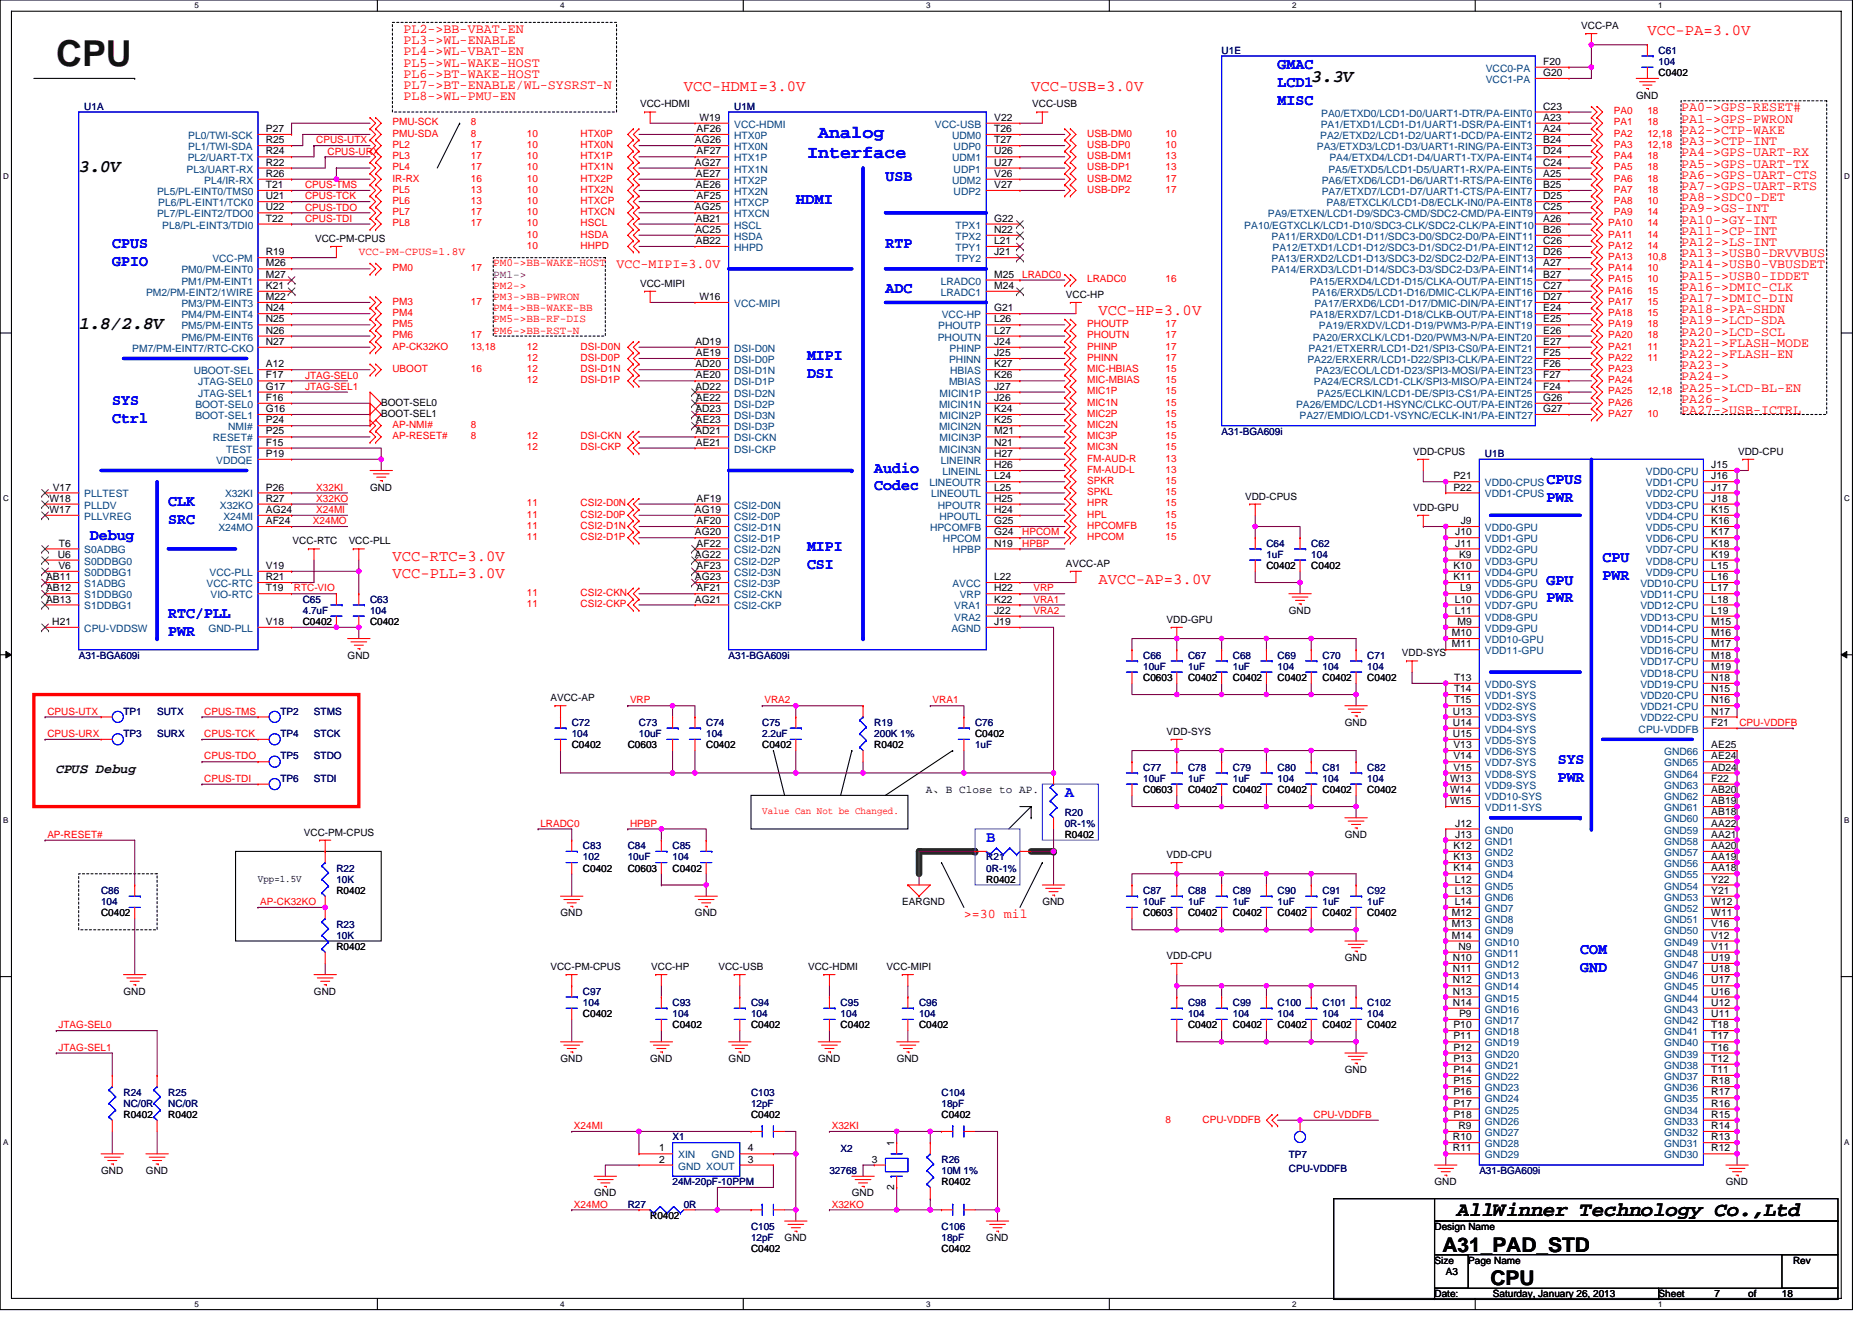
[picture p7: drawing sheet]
<svg xmlns="http://www.w3.org/2000/svg" width="297mm" height="210mm" viewBox="0 0 297 210" stroke-linecap="round" stroke-linejoin="round" font-family="sans-serif">
<defs><g id="words">
<text font-size="5.7" fill="#400000" x="8.9" y="10.5">CPU</text>
<g font-size="3.2">
<text x="231.2" y="193">AllWinner Technology Co.,Ltd</text>
<text x="228.9" y="198.7">A31_PAD_STD</text>
<text x="236.5" y="203.9">CPU</text>
</g>
<g font-size="2.8">
<text x="208.1" y="13.1">3.3V</text>
<text x="12.5" y="27.3">3.0V</text>
<text x="12.5" y="52.2">1.8/2.8V</text>
</g>
<g font-size="2.8" fill="#00f">
<text x="129.8" y="21.9">Analog</text>
<text x="128.1" y="25.1">Interface</text>
</g>
<g font-size="2.5" fill="#f00">
<text x="261.4" y="5.5">VCC-PA=3.0V</text>
<text x="108.5" y="14.4">VCC-HDMI=3.0V</text>
<text x="163.6" y="14.4">VCC-USB=3.0V</text>
<text x="174.3" y="50">VCC-HP=3.0V</text>
<text x="62.3" y="89.1">VCC-RTC=3.0V</text>
<text x="62.3" y="91.7">VCC-PLL=3.0V</text>
<text x="174.3" y="92.6">AVCC-AP=3.0V</text>
</g>
<g font-size="2.5" fill="#00f">
<text x="202.7" y="11">GMAC</text>
<text x="202.7" y="13.8">LCD1</text>
<text x="202.7" y="16.7">MISC</text>
<text x="140.5" y="28.8">USB</text>
<text x="126.3" y="32.3">HDMI</text>
<text x="17.8" y="39.4">CPUS</text>
<text x="140.5" y="39.4">RTP</text>
<text x="17.8" y="42.3">GPIO</text>
<text x="140.5" y="46.5">ADC</text>
<text x="128.1" y="57.2">MIPI</text>
<text x="17.8" y="64.3">SYS</text>
<text x="128.1" y="60">DSI</text>
<text x="17.8" y="67.2">Ctrl</text>
<text x="138.7" y="75">Audio</text>
<text x="138.7" y="77.8">Codec</text>
<text x="245.4" y="76.8">CPUS</text>
<text x="26.7" y="80.3">CLK</text>
<text x="26.7" y="83.2">SRC</text>
<text x="245.4" y="79.6">PWR</text>
<text x="14.3" y="85.7">Debug</text>
<text x="128.1" y="87.4">MIPI</text>
<text x="254.3" y="89.2">CPU</text>
<text x="128.1" y="90.3">CSI</text>
<text x="245.4" y="92.8">GPU</text>
<text x="245.4" y="95.6">PWR</text>
<text x="254.3" y="92.1">PWR</text>
<text x="26.7" y="98.1">RTC/PLL</text>
<text x="26.7" y="100.9">PWR</text>
<text x="247.2" y="121.2">SYS</text>
<text x="247.2" y="124.1">PWR</text>
<text x="168.9" y="126.6">A</text>
<text x="156.5" y="133.7">B</text>
<text x="250.7" y="151.4">COM</text>
<text x="250.7" y="154.3">GND</text>
</g>
<g font-size="2.1" fill="#f00">
<text x="64" y="5.2">PL2-&gt;BB-VBAT-EN</text>
<text x="64" y="10.6">PL5-&gt;WL-WAKE-HOST</text>
<text x="64" y="7">PL3-&gt;WL-ENABLE</text>
<text x="64" y="8.8">PL4-&gt;WL-VBAT-EN</text>
<text x="64" y="14.1">PL7-&gt;BT-ENABLE/WL-SYSRST-N</text>
<text x="64" y="15.9">PL8-&gt;WL-PMU-EN</text>
<text x="64" y="12.4">PL6-&gt;BT-WAKE-HOST</text>
<text x="266.7" y="17.7">PA0-&gt;GPS-RESET#</text>
<text x="266.7" y="19.5">PA1-&gt;GPS-PWRON</text>
<text x="266.7" y="21.3">PA2-&gt;CTP-WAKE</text>
<text x="266.7" y="23">PA3-&gt;CTP-INT</text>
<text x="266.7" y="24.8">PA4-&gt;GPS-UART-RX</text>
<text x="266.7" y="26.6">PA5-&gt;GPS-UART-TX</text>
<text x="266.7" y="28.4">PA6-&gt;GPS-UART-CTS</text>
<text x="266.7" y="30.1">PA7-&gt;GPS-UART-RTS</text>
<text x="266.7" y="31.9">PA8-&gt;SDC0-DET</text>
<text x="266.7" y="33.7">PA9-&gt;GS-INT</text>
<text x="266.7" y="35.5">PA10-&gt;GY-INT</text>
<text x="266.7" y="37.3">PA11-&gt;CP-INT</text>
<text x="266.7" y="39">PA12-&gt;LS-INT</text>
<text x="266.7" y="40.8">PA13-&gt;USB0-DRVVBUS</text>
<text x="97.8" y="42.6">VCC-MIPI=3.0V</text>
<text x="266.7" y="42.6">PA14-&gt;USB0-VBUSDET</text>
<text x="266.7" y="44.4">PA15-&gt;USB0-IDDET</text>
<text x="266.7" y="46.1">PA16-&gt;DMIC-CLK</text>
<text x="266.7" y="47.9">PA17-&gt;DMIC-DIN</text>
<text x="266.7" y="49.7">PA18-&gt;PA-SHDN</text>
<text x="266.7" y="51.5">PA19-&gt;LCD-SDA</text>
<text x="266.7" y="53.3">PA20-&gt;LCD-SCL</text>
<text x="266.7" y="55">PA21-&gt;FLASH-MODE</text>
<text x="266.7" y="56.8">PA22-&gt;FLASH-EN</text>
<text x="266.7" y="58.6">PA23-&gt;</text>
<text x="266.7" y="60.4">PA24-&gt;</text>
<text x="266.7" y="62.1">PA25-&gt;LCD-BL-EN</text>
<text x="266.7" y="63.9">PA26-&gt;</text>
<text x="266.7" y="65.7">PA27-&gt;USB-ICTRL</text>
<text x="152.9" y="145.7">&gt;=30 mil</text>
</g>
<text font-size="2.1" x="8.9" y="122.7">CPUS Debug</text>
<g font-size="1.8" fill="#f00">
<text x="56.9" y="40.5">VCC-PM-CPUS=1.8V</text>
<text x="78.3" y="42.3">PM0-&gt;BB-WAKE-HOST</text>
<text x="78.3" y="47.6">PM3-&gt;BB-PWRON</text>
<text x="78.3" y="45.8">PM2-&gt;</text>
<text x="78.3" y="49.4">PM4-&gt;BB-WAKE-BB</text>
<text x="78.3" y="51.2">PM5-&gt;BB-RF-DIS</text>
<text x="78.3" y="52.9">PM6-&gt;BB-RST-N</text>
</g>
<text font-size="1.8" fill="#804000" x="78.3" y="44">PM1-&gt;</text>
<text font-size="1.8" x="146.9" y="125.8">A、B Close to AP.</text>
<g font-size="1.6">
<text x="250.9" y="4.6">VCC-PA</text>
<text x="244.9" y="10.3">F20</text>
<text x="101.6" y="17.1">VCC-HDMI</text>
<text x="163.8" y="17.1">VCC-USB</text>
<text x="244.9" y="12.1">G20</text>
<text x="244.9" y="17.4">C23</text>
<text x="259.6" y="15.6">GND</text>
<text x="263.2" y="12.1">C0402</text>
<text x="42.2" y="21">P27</text>
<text x="42.2" y="22.7">R25</text>
<text x="110.3" y="22.7">AG26</text>
<text x="110.5" y="21">AF26</text>
<text x="111" y="19.2">W19</text>
<text x="157.8" y="19.2">V22</text>
<text x="157.8" y="21">T26</text>
<text x="157.8" y="22.7">T27</text>
<text x="244.9" y="21">A24</text>
<text x="244.9" y="19.2">A23</text>
<text x="244.9" y="22.7">B24</text>
<text x="42.2" y="24.5">R24</text>
<text x="42.2" y="28.1">R26</text>
<text x="42.2" y="26.3">R22</text>
<text x="42.2" y="29.8">T21</text>
<text x="110.3" y="26.3">AG27</text>
<text x="110.4" y="28.1">AE27</text>
<text x="110.4" y="29.8">AE26</text>
<text x="110.5" y="24.5">AF27</text>
<text x="157.8" y="24.5">U26</text>
<text x="157.8" y="26.3">U27</text>
<text x="157.8" y="28.1">V26</text>
<text x="157.8" y="29.8">V27</text>
<text x="244.9" y="26.3">C24</text>
<text x="244.9" y="28.1">A25</text>
<text x="244.9" y="29.8">B25</text>
<text x="244.9" y="24.5">D24</text>
<text x="42.2" y="35.2">T22</text>
<text x="42.2" y="31.6">U21</text>
<text x="42.2" y="33.4">U22</text>
<text x="110.3" y="33.4">AG25</text>
<text x="110.4" y="35.2">AB21</text>
<text x="110.5" y="31.6">AF25</text>
<text x="157.8" y="35.2">G22</text>
<text x="244.9" y="31.6">D25</text>
<text x="244.9" y="35.2">A26</text>
<text x="244.9" y="33.4">C25</text>
<text x="42.2" y="40.5">R19</text>
<text x="50" y="38.4">VCC-PM-CPUS</text>
<text x="110.3" y="37">AC25</text>
<text x="110.4" y="38.7">AB22</text>
<text x="157.8" y="37">N22</text>
<text x="157.8" y="38.7">L21</text>
<text x="157.8" y="40.5">J21</text>
<text x="244.9" y="37">B26</text>
<text x="244.9" y="40.5">D26</text>
<text x="244.9" y="38.7">C26</text>
<text x="42.2" y="42.3">M26</text>
<text x="42.2" y="44.1">M27</text>
<text x="42.2" y="47.6">M22</text>
<text x="42.2" y="45.8">K21</text>
<text x="101.6" y="45.5">VCC-MIPI</text>
<text x="111" y="47.6">W16</text>
<text x="157.8" y="44.1">M25</text>
<text x="157.8" y="45.8">M24</text>
<text x="169.1" y="47.3">VCC-HP</text>
<text x="244.9" y="42.3">A27</text>
<text x="244.9" y="44.1">B27</text>
<text x="244.9" y="45.8">C27</text>
<text x="244.9" y="47.6">D27</text>
<text x="42.2" y="49.4">N24</text>
<text x="42.2" y="51.2">N25</text>
<text x="42.2" y="53">N26</text>
<text x="157.8" y="51.2">L26</text>
<text x="157.8" y="49.4">G21</text>
<text x="157.8" y="53">L27</text>
<text x="244.9" y="51.2">E25</text>
<text x="244.9" y="49.4">E24</text>
<text x="244.9" y="53">E26</text>
<text x="42.2" y="54.7">N27</text>
<text x="42.2" y="58.3">A12</text>
<text x="110.3" y="54.7">AD19</text>
<text x="110.3" y="58.3">AD20</text>
<text x="110.4" y="56.5">AE19</text>
<text x="157.8" y="58.3">K27</text>
<text x="157.8" y="56.5">J25</text>
<text x="157.8" y="54.7">J24</text>
<text x="244.9" y="58.3">F26</text>
<text x="244.9" y="54.7">E27</text>
<text x="244.9" y="56.5">F25</text>
<text x="42.2" y="63.6">F16</text>
<text x="42.2" y="65.4">G16</text>
<text x="42.2" y="60.1">F17</text>
<text x="42.2" y="61.8">G17</text>
<text x="60.5" y="64.4">BOOT-SEL0</text>
<text x="110.3" y="61.8">AD22</text>
<text x="110.3" y="65.4">AD23</text>
<text x="110.4" y="60.1">AE20</text>
<text x="110.4" y="63.6">AE22</text>
<text x="157.8" y="63.6">J26</text>
<text x="157.8" y="60.1">K26</text>
<text x="157.8" y="65.4">K24</text>
<text x="157.8" y="61.8">J27</text>
<text x="244.9" y="61.8">F24</text>
<text x="244.9" y="60.1">F27</text>
<text x="244.9" y="65.4">G27</text>
<text x="244.9" y="63.6">G26</text>
<text x="42.2" y="67.2">P24</text>
<text x="42.2" y="70.7">F15</text>
<text x="42.2" y="69">P25</text>
<text x="60.5" y="66.1">BOOT-SEL1</text>
<text x="110.3" y="69">AD21</text>
<text x="110.4" y="67.2">AE23</text>
<text x="110.4" y="70.7">AE21</text>
<text x="157.8" y="70.7">N21</text>
<text x="157.8" y="67.2">K25</text>
<text x="157.8" y="69">M21</text>
<text x="8.4" y="77.9">V17</text>
<text x="42.2" y="77.9">P26</text>
<text x="42.2" y="72.5">P19</text>
<text x="58.7" y="77.9">GND</text>
<text x="157.8" y="72.5">H27</text>
<text x="157.8" y="77.9">L25</text>
<text x="157.8" y="76.1">L24</text>
<text x="157.8" y="74.3">H26</text>
<text x="224.2" y="72.2">VDD-CPUS</text>
<text x="230.6" y="76.1">P21</text>
<text x="230.6" y="77.9">P22</text>
<text x="271.5" y="74.3">J15</text>
<text x="271.5" y="76.1">J16</text>
<text x="271.5" y="77.9">J17</text>
<text x="275.8" y="72.2">VDD-CPU</text>
<text x="7.9" y="79.6">W18</text>
<text x="7.9" y="81.4">W17</text>
<text x="42.2" y="81.4">AG24</text>
<text x="42.2" y="79.6">R27</text>
<text x="42.2" y="83.2">AF24</text>
<text x="110.3" y="81.4">AG19</text>
<text x="110.5" y="79.6">AF19</text>
<text x="110.5" y="83.2">AF20</text>
<text x="157.8" y="81.4">H24</text>
<text x="157.8" y="83.2">G25</text>
<text x="157.8" y="79.6">H25</text>
<text x="197.6" y="79.3">VDD-CPUS</text>
<text x="224.2" y="81.1">VDD-GPU</text>
<text x="231.8" y="83.2">J9</text>
<text x="271.5" y="79.6">J18</text>
<text x="271.5" y="81.4">K15</text>
<text x="271.5" y="83.2">K16</text>
<text x="9.2" y="88.5">U6</text>
<text x="9.4" y="86.7">T6</text>
<text x="46.4" y="86.4">VCC-RTC</text>
<text x="55.3" y="86.4">VCC-PLL</text>
<text x="110.3" y="85">AG20</text>
<text x="110.3" y="88.5">AG22</text>
<text x="110.5" y="86.7">AF22</text>
<text x="157.8" y="85">G24</text>
<text x="157.8" y="86.7">N19</text>
<text x="169.1" y="90">AVCC-AP</text>
<text x="230.9" y="85">J10</text>
<text x="230.9" y="86.7">J11</text>
<text x="231.5" y="88.5">K9</text>
<text x="271.5" y="85">K17</text>
<text x="271.5" y="86.7">K18</text>
<text x="271.5" y="88.5">K19</text>
<text x="7.3" y="92.1">AB11</text>
<text x="7.3" y="93.9">AB12</text>
<text x="7.3" y="95.6">AB13</text>
<text x="9.3" y="90.3">V6</text>
<text x="42.2" y="93.9">T19</text>
<text x="42.2" y="92.1">R21</text>
<text x="42.2" y="90.3">V19</text>
<text x="110.3" y="92.1">AG23</text>
<text x="110.3" y="95.6">AG21</text>
<text x="110.5" y="90.3">AF23</text>
<text x="110.5" y="93.9">AF21</text>
<text x="157.8" y="95.6">K22</text>
<text x="157.8" y="92.1">L22</text>
<text x="157.8" y="93.9">H22</text>
<text x="201" y="90.3">C0402</text>
<text x="208.1" y="90.3">C0402</text>
<text x="230.6" y="90.3">K10</text>
<text x="230.6" y="92.1">K11</text>
<text x="230.8" y="95.6">L10</text>
<text x="231.7" y="93.9">L9</text>
<text x="271.5" y="90.3">L15</text>
<text x="271.5" y="92.1">L16</text>
<text x="271.5" y="93.9">L17</text>
<text x="271.5" y="95.6">L18</text>
<text x="8.3" y="99.2">H21</text>
<text x="42.2" y="99.2">V18</text>
<text x="48" y="99.2">C0402</text>
<text x="58.7" y="99.2">C0402</text>
<text x="157.8" y="97.4">J22</text>
<text x="157.8" y="99.2">J19</text>
<text x="185.1" y="98.8">VDD-GPU</text>
<text x="204.5" y="97.4">GND</text>
<text x="230.4" y="101">M10</text>
<text x="230.8" y="97.4">L11</text>
<text x="231.3" y="99.2">M9</text>
<text x="271.5" y="97.4">L19</text>
<text x="271.5" y="99.2">M15</text>
<text x="271.5" y="101">M16</text>
<text x="55.2" y="104.5">GND</text>
<text x="222.5" y="104.2">VDD-SYS</text>
<text x="230.4" y="102.7">M11</text>
<text x="271.5" y="102.7">M17</text>
<text x="271.5" y="104.5">M18</text>
<text x="271.5" y="106.3">M19</text>
<text x="87.3" y="111.3">AVCC-AP</text>
<text x="181.4" y="108.1">C0603</text>
<text x="188.5" y="108.1">C0402</text>
<text x="195.6" y="108.1">C0402</text>
<text x="202.7" y="108.1">C0402</text>
<text x="209.8" y="108.1">C0402</text>
<text x="217" y="108.1">C0402</text>
<text x="230.5" y="113.4">U13</text>
<text x="230.7" y="108.1">T13</text>
<text x="230.7" y="109.9">T14</text>
<text x="230.7" y="111.6">T15</text>
<text x="271.5" y="109.9">N15</text>
<text x="271.5" y="111.6">N16</text>
<text x="271.5" y="113.4">N17</text>
<text x="271.5" y="108.1">N18</text>
<text x="90.7" y="118.8">C0402</text>
<text x="99.6" y="118.8">C0603</text>
<text x="112.1" y="118.8">C0402</text>
<text x="120.9" y="118.8">C0402</text>
<text x="138.7" y="118.8">R0402</text>
<text x="154.7" y="117">C0402</text>
<text x="185.1" y="116.6">VDD-SYS</text>
<text x="213.4" y="115.2">GND</text>
<text x="230.5" y="115.2">U14</text>
<text x="230.5" y="117">U15</text>
<text x="230.6" y="118.7">V13</text>
<text x="271.5" y="118.7">AE25</text>
<text x="271.5" y="115.2">F21</text>
<text x="181.4" y="125.9">C0603</text>
<text x="188.5" y="125.9">C0402</text>
<text x="195.6" y="125.9">C0402</text>
<text x="202.7" y="125.9">C0402</text>
<text x="209.8" y="125.9">C0402</text>
<text x="217" y="125.9">C0402</text>
<text x="230.1" y="124.1">W13</text>
<text x="230.1" y="125.9">W14</text>
<text x="230.6" y="120.5">V14</text>
<text x="230.6" y="122.3">V15</text>
<text x="271.5" y="125.9">AB20</text>
<text x="271.5" y="124.1">F22</text>
<text x="271.5" y="122.3">AD24</text>
<text x="271.5" y="120.5">AE24</text>
<text x="230.1" y="127.6">W15</text>
<text x="230.9" y="131.2">J12</text>
<text x="271.5" y="131.2">AA22</text>
<text x="271.5" y="129.4">AB18</text>
<text x="271.5" y="127.6">AB19</text>
<text x="48.2" y="132.6">VCC-PM-CPUS</text>
<text x="168.9" y="133">R0402</text>
<text x="185.1" y="136.2">VDD-CPU</text>
<text x="213.4" y="133">GND</text>
<text x="230.6" y="134.7">K12</text>
<text x="230.6" y="136.5">K13</text>
<text x="230.9" y="133">J13</text>
<text x="271.5" y="136.5">AA19</text>
<text x="271.5" y="134.7">AA20</text>
<text x="271.5" y="133">AA21</text>
<text x="40.9" y="139.9">Vpp=1.5V</text>
<text x="53.4" y="141.9">R0402</text>
<text x="92.5" y="138.3">C0402</text>
<text x="99.6" y="138.3">C0603</text>
<text x="106.7" y="138.3">C0402</text>
<text x="143.2" y="143.7">EARGND</text>
<text x="156.5" y="140.1">R0402</text>
<text x="165.4" y="143.7">GND</text>
<text x="230.6" y="138.3">K14</text>
<text x="230.8" y="140.1">L12</text>
<text x="230.8" y="141.9">L13</text>
<text x="230.8" y="143.6">L14</text>
<text x="271.5" y="143.6">W12</text>
<text x="271.5" y="141.9">Y21</text>
<text x="271.5" y="140.1">Y22</text>
<text x="271.5" y="138.3">AA18</text>
<text x="16" y="145.4">C0402</text>
<text x="88.9" y="145.4">GND</text>
<text x="110.3" y="145.4">GND</text>
<text x="181.4" y="145.4">C0603</text>
<text x="188.5" y="145.4">C0402</text>
<text x="195.6" y="145.4">C0402</text>
<text x="202.7" y="145.4">C0402</text>
<text x="209.8" y="145.4">C0402</text>
<text x="217" y="145.4">C0402</text>
<text x="230.4" y="145.4">M12</text>
<text x="230.4" y="147.2">M13</text>
<text x="230.4" y="149">M14</text>
<text x="271.5" y="149">V12</text>
<text x="271.5" y="147.2">V16</text>
<text x="271.5" y="145.4">W11</text>
<text x="53.4" y="150.8">R0402</text>
<text x="87.3" y="154">VCC-PM-CPUS</text>
<text x="103.3" y="154">VCC-HP</text>
<text x="114" y="154">VCC-USB</text>
<text x="128.2" y="154">VCC-HDMI</text>
<text x="140.7" y="154">VCC-MIPI</text>
<text x="185.1" y="152.2">VDD-CPU</text>
<text x="213.4" y="152.5">GND</text>
<text x="230.5" y="152.5">N10</text>
<text x="230.5" y="154.3">N11</text>
<text x="231.4" y="150.7">N9</text>
<text x="271.5" y="154.3">U18</text>
<text x="271.5" y="152.5">U19</text>
<text x="271.5" y="150.7">V11</text>
<text x="19.6" y="157.9">GND</text>
<text x="49.8" y="157.9">GND</text>
<text x="92.5" y="161.4">C0402</text>
<text x="230.5" y="156.1">N12</text>
<text x="230.5" y="157.9">N13</text>
<text x="230.5" y="159.6">N14</text>
<text x="231.5" y="161.4">P9</text>
<text x="271.5" y="161.4">U11</text>
<text x="271.5" y="159.6">U12</text>
<text x="271.5" y="157.9">U16</text>
<text x="271.5" y="156.1">U17</text>
<text x="106.7" y="163.2">C0402</text>
<text x="119.2" y="163.2">C0402</text>
<text x="133.4" y="163.2">C0402</text>
<text x="145.8" y="163.2">C0402</text>
<text x="188.5" y="163.2">C0402</text>
<text x="195.6" y="163.2">C0402</text>
<text x="202.7" y="163.2">C0402</text>
<text x="209.8" y="163.2">C0402</text>
<text x="217" y="163.2">C0402</text>
<text x="230.6" y="163.2">P10</text>
<text x="230.6" y="165">P11</text>
<text x="230.6" y="166.8">P12</text>
<text x="271.5" y="166.8">T16</text>
<text x="271.5" y="165">T17</text>
<text x="271.5" y="163.2">T18</text>
<text x="88.9" y="168.6">GND</text>
<text x="103.2" y="168.6">GND</text>
<text x="115.6" y="168.6">GND</text>
<text x="129.8" y="168.6">GND</text>
<text x="142.3" y="168.6">GND</text>
<text x="213.4" y="170.3">GND</text>
<text x="230.6" y="168.5">P13</text>
<text x="230.6" y="170.3">P14</text>
<text x="230.6" y="172.1">P15</text>
<text x="230.6" y="173.9">P16</text>
<text x="271.5" y="173.9">R17</text>
<text x="271.5" y="172.1">R18</text>
<text x="271.5" y="170.3">T11</text>
<text x="271.5" y="168.5">T12</text>
<text x="19.6" y="177.4">R0402</text>
<text x="26.7" y="177.4">R0402</text>
<text x="119.2" y="177.4">C0402</text>
<text x="149.4" y="177.4">C0402</text>
<text x="230.6" y="175.6">P17</text>
<text x="230.6" y="177.4">P18</text>
<text x="231.4" y="179.2">R9</text>
<text x="271.5" y="179.2">R14</text>
<text x="271.5" y="177.4">R15</text>
<text x="271.5" y="175.6">R16</text>
<text x="104.6" y="182.8">1</text>
<text x="104.6" y="184.5">2</text>
<text x="118.6" y="182.8">4</text>
<text x="118.6" y="184.5">3</text>
<text x="138.4" y="184.5">3</text>
<text x="141.9" y="181.9" transform="rotate(-90 141.9 181.9)">1</text>
<text x="230.5" y="181">R10</text>
<text x="230.5" y="182.8">R11</text>
<text x="271.5" y="182.8">R12</text>
<text x="271.5" y="181">R13</text>
<text x="16" y="186.3">GND</text>
<text x="23.2" y="186.3">GND</text>
<text x="94.3" y="189.9">GND</text>
<text x="135.2" y="189.9">GND</text>
<text x="141.9" y="188.8" transform="rotate(-90 141.9 188.8)">2</text>
<text x="149.4" y="188.1">R0402</text>
<text x="227.6" y="188.1">GND</text>
<text x="273.9" y="188.1">GND</text>
<text x="103.2" y="193.4">R0402</text>
<text x="124.5" y="197">GND</text>
<text x="156.5" y="197">GND</text>
<text x="227.6" y="195.2">Design Name</text>
<text x="119.2" y="198.8">C0402</text>
<text x="149.4" y="198.8">C0402</text>
<text x="227.6" y="200.6">Size</text>
<text x="229.4" y="202.3">A3</text>
<text x="233" y="200.6">Page Name</text>
<text x="284.5" y="200.6">Rev</text>
<text x="227.6" y="205.9">Date:</text>
<text x="236.9" y="205.9">Saturday, January 26, 2013</text>
<text x="263.2" y="205.9">Sheet</text>
<text x="272.1" y="205.9">7</text>
<text x="277.4" y="205.9">of</text>
<text x="282.7" y="205.9">18</text>
</g>
<g font-size="1.6" fill="#000080">
<text x="193.8" y="8.5">U1E</text>
<text x="263.2" y="8.5">C61</text>
<text x="263.2" y="10.3">104</text>
<text x="13.4" y="17.4">U1A</text>
<text x="116.5" y="17.4">U1M</text>
<text x="193.8" y="69">A31-BGA609i</text>
<text x="235.6" y="72.5">U1B</text>
<text x="201" y="86.8">C64</text>
<text x="201" y="88.5">1uF</text>
<text x="208.1" y="86.8">C62</text>
<text x="208.1" y="88.5">104</text>
<text x="48" y="95.7">C65</text>
<text x="58.7" y="95.7">C63</text>
<text x="48" y="97.4">4.7uF</text>
<text x="58.7" y="97.4">104</text>
<text x="12.5" y="104.5">A31-BGA609i</text>
<text x="115.6" y="104.5">A31-BGA609i</text>
<text x="181.4" y="104.5">C66</text>
<text x="181.4" y="106.3">10uF</text>
<text x="188.5" y="104.5">C67</text>
<text x="188.5" y="106.3">1uF</text>
<text x="195.6" y="104.5">C68</text>
<text x="195.6" y="106.3">1uF</text>
<text x="202.7" y="104.5">C69</text>
<text x="202.7" y="106.3">104</text>
<text x="209.8" y="104.5">C70</text>
<text x="209.8" y="106.3">104</text>
<text x="217" y="104.5">C71</text>
<text x="217" y="106.3">104</text>
<text x="19.6" y="113.4">TP1</text>
<text x="24.9" y="113.4">SUTX</text>
<text x="44.5" y="113.4">TP2</text>
<text x="49.8" y="113.4">STMS</text>
<text x="19.6" y="117">TP3</text>
<text x="24.9" y="117">SURX</text>
<text x="44.5" y="117">TP4</text>
<text x="49.8" y="117">STCK</text>
<text x="90.7" y="115.2">C72</text>
<text x="90.7" y="117">104</text>
<text x="101.4" y="115.2">C73</text>
<text x="101.4" y="117">10uF</text>
<text x="112.1" y="115.2">C74</text>
<text x="112.1" y="117">104</text>
<text x="120.9" y="115.2">C75</text>
<text x="120.9" y="117">2.2uF</text>
<text x="138.7" y="115.2">R19</text>
<text x="138.7" y="117">200K 1%</text>
<text x="154.7" y="115.2">C76</text>
<text x="154.7" y="118.8">1uF</text>
<text x="44.5" y="120.5">TP5</text>
<text x="44.5" y="124.1">TP6</text>
<text x="49.8" y="120.5">STDO</text>
<text x="49.8" y="124.1">STDI</text>
<text x="181.4" y="122.3">C77</text>
<text x="181.4" y="124.1">10uF</text>
<text x="188.5" y="122.3">C78</text>
<text x="188.5" y="124.1">1uF</text>
<text x="195.6" y="122.3">C79</text>
<text x="195.6" y="124.1">1uF</text>
<text x="202.7" y="122.3">C80</text>
<text x="202.7" y="124.1">104</text>
<text x="209.8" y="122.3">C81</text>
<text x="209.8" y="124.1">104</text>
<text x="217" y="122.3">C82</text>
<text x="217" y="124.1">104</text>
<text x="168.9" y="129.4">R20</text>
<text x="168.9" y="131.2">0R-1%</text>
<text x="92.5" y="134.8">C83</text>
<text x="92.5" y="136.5">102</text>
<text x="99.6" y="134.8">C84</text>
<text x="99.6" y="136.5">10uF</text>
<text x="106.7" y="134.8">C85</text>
<text x="106.7" y="136.5">104</text>
<text x="156.5" y="136.5">R21</text>
<text x="16" y="141.9">C86</text>
<text x="16" y="143.7">104</text>
<text x="53.4" y="138.3">R22</text>
<text x="53.4" y="140.1">10K</text>
<text x="156.5" y="138.3">0R-1%</text>
<text x="181.4" y="141.9">C87</text>
<text x="181.4" y="143.7">10uF</text>
<text x="188.5" y="141.9">C88</text>
<text x="188.5" y="143.7">1uF</text>
<text x="195.6" y="141.9">C89</text>
<text x="195.6" y="143.7">1uF</text>
<text x="202.7" y="141.9">C90</text>
<text x="202.7" y="143.7">1uF</text>
<text x="209.8" y="141.9">C91</text>
<text x="209.8" y="143.7">1uF</text>
<text x="217" y="141.9">C92</text>
<text x="217" y="143.7">1uF</text>
<text x="53.4" y="147.2">R23</text>
<text x="53.4" y="149">10K</text>
<text x="92.5" y="157.9">C97</text>
<text x="92.5" y="159.7">104</text>
<text x="106.7" y="159.7">C93</text>
<text x="106.7" y="161.4">104</text>
<text x="119.2" y="159.7">C94</text>
<text x="119.2" y="161.4">104</text>
<text x="133.4" y="159.7">C95</text>
<text x="133.4" y="161.4">104</text>
<text x="145.8" y="159.7">C96</text>
<text x="145.8" y="161.4">104</text>
<text x="188.5" y="159.7">C98</text>
<text x="188.5" y="161.4">104</text>
<text x="195.6" y="159.7">C99</text>
<text x="195.6" y="161.4">104</text>
<text x="202.7" y="159.7">C100</text>
<text x="202.7" y="161.4">104</text>
<text x="209.8" y="159.7">C101</text>
<text x="209.8" y="161.4">104</text>
<text x="217" y="159.7">C102</text>
<text x="217" y="161.4">104</text>
<text x="19.6" y="173.9">R24</text>
<text x="26.7" y="173.9">R25</text>
<text x="119.2" y="173.9">C103</text>
<text x="149.4" y="173.9">C104</text>
<text x="19.6" y="175.7">NC/0R</text>
<text x="26.7" y="175.7">NC/0R</text>
<text x="119.2" y="175.7">12pF</text>
<text x="149.4" y="175.7">18pF</text>
<text x="106.7" y="181">X1</text>
<text x="133.4" y="182.8">X2</text>
<text x="149.4" y="184.6">R26</text>
<text x="204.5" y="183.8">TP7</text>
<text x="204.5" y="186">CPU-VDDFB</text>
<text x="99.6" y="191.7">R27</text>
<text x="106.7" y="188.1">24M-20pF-10PPM</text>
<text x="108.5" y="191.7">0R</text>
<text x="131.6" y="186.3">32768</text>
<text x="149.4" y="186.3">10M 1%</text>
<text x="234.7" y="186.3">A31-BGA609i</text>
<text x="119.2" y="195.2">C105</text>
<text x="119.2" y="197">12pF</text>
<text x="149.4" y="195.2">C106</text>
<text x="149.4" y="197">18pF</text>
</g>
<g font-size="1.6" fill="#004080">
<text x="235.8" y="11.4">VCC0-PA</text>
<text x="235.8" y="13.2">VCC1-PA</text>
<text x="29.9" y="22.1">PL0/TWI-SCK</text>
<text x="29.9" y="23.8">PL1/TWI-SDA</text>
<text x="116.5" y="22.1">HTX0P</text>
<text x="116.5" y="23.8">HTX0N</text>
<text x="116.5" y="20.3">VCC-HDMI</text>
<text x="148.4" y="20.3">VCC-USB</text>
<text x="151.1" y="22.1">UDM0</text>
<text x="151.3" y="23.8">UDP0</text>
<text x="209" y="23.8">PA3/ETXD3/LCD1-D3/UART1-RING/PA-EINT3</text>
<text x="209.5" y="22.1">PA2/ETXD2/LCD1-D2/UART1-DCD/PA-EINT2</text>
<text x="209.6" y="20.3">PA1/ETXD1/LCD1-D1/UART1-DSR/PA-EINT1</text>
<text x="209.7" y="18.5">PA0/ETXD0/LCD1-D0/UART1-DTR/PA-EINT0</text>
<text x="29.6" y="27.4">PL3/UART-RX</text>
<text x="29.8" y="25.6">PL2/UART-TX</text>
<text x="32.4" y="29.2">PL4/IR-RX</text>
<text x="116.5" y="25.6">HTX1P</text>
<text x="116.5" y="27.4">HTX1N</text>
<text x="116.5" y="29.2">HTX2P</text>
<text x="151.1" y="25.6">UDM1</text>
<text x="151.1" y="29.2">UDM2</text>
<text x="151.3" y="27.4">UDP1</text>
<text x="209.7" y="29.2">PA6/ETXD6/LCD1-D6/UART1-RTS/PA-EINT6</text>
<text x="210.8" y="27.4">PA5/ETXD5/LCD1-D5/UART1-RX/PA-EINT5</text>
<text x="210.9" y="25.6">PA4/ETXD4/LCD1-D4/UART1-TX/PA-EINT4</text>
<text x="24.9" y="30.9">PL5/PL-EINT0/TMS0</text>
<text x="24.9" y="34.5">PL7/PL-EINT2/TDO0</text>
<text x="25.1" y="32.7">PL6/PL-EINT1/TCK0</text>
<text x="116.5" y="30.9">HTX2N</text>
<text x="116.5" y="32.7">HTXCP</text>
<text x="116.5" y="34.5">HTXCN</text>
<text x="151.3" y="30.9">UDP2</text>
<text x="201.2" y="34.5">PA9/ETXEN/LCD1-D9/SDC3-CMD/SDC2-CMD/PA-EINT9</text>
<text x="209.7" y="30.9">PA7/ETXD7/LCD1-D7/UART1-CTS/PA-EINT7</text>
<text x="210.5" y="32.7">PA8/ETXCLK/LCD1-D8/ECLK-IN0/PA-EINT8</text>
<text x="25.7" y="36.3">PL8/PL-EINT3/TDI0</text>
<text x="33.7" y="41.6">VCC-PM</text>
<text x="116.5" y="36.3">HSCL</text>
<text x="116.5" y="38.1">HSDA</text>
<text x="116.5" y="39.8">HHPD</text>
<text x="151.6" y="36.3">TPX1</text>
<text x="151.6" y="38.1">TPX2</text>
<text x="151.6" y="39.8">TPY1</text>
<text x="151.6" y="41.6">TPY2</text>
<text x="197.4" y="36.3">PA10/EGTXCLK/LCD1-D10/SDC3-CLK/SDC2-CLK/PA-EINT10</text>
<text x="201.8" y="38.1">PA11/ERXD0/LCD1-D11/SDC3-D0/SDC2-D0/PA-EINT11</text>
<text x="201.8" y="41.6">PA13/ERXD2/LCD1-D13/SDC3-D2/SDC2-D2/PA-EINT13</text>
<text x="201.9" y="39.8">PA12/ETXD1/LCD1-D12/SDC3-D1/SDC2-D1/PA-EINT12</text>
<text x="23.2" y="46.9">PM2/PM-EINT2/1WIRE</text>
<text x="28.8" y="43.4">PM0/PM-EINT0</text>
<text x="28.8" y="45.2">PM1/PM-EINT1</text>
<text x="149.3" y="45.2">LRADC0</text>
<text x="149.3" y="46.9">LRADC1</text>
<text x="201.8" y="43.4">PA14/ERXD3/LCD1-D14/SDC3-D3/SDC2-D3/PA-EINT14</text>
<text x="207.8" y="45.2">PA15/ERXD4/LCD1-D15/CLKA-OUT/PA-EINT15</text>
<text x="208.2" y="46.9">PA16/ERXD5/LCD1-D16/DMIC-CLK/PA-EINT16</text>
<text x="28.8" y="48.7">PM3/PM-EINT3</text>
<text x="28.8" y="50.5">PM4/PM-EINT4</text>
<text x="28.8" y="52.3">PM5/PM-EINT5</text>
<text x="116.5" y="48.7">VCC-MIPI</text>
<text x="148.9" y="52.3">PHOUTP</text>
<text x="149.4" y="50.5">VCC-HP</text>
<text x="207.8" y="50.5">PA18/ERXD7/LCD1-D18/CLKB-OUT/PA-EINT18</text>
<text x="208.6" y="48.7">PA17/ERXD6/LCD1-D17/DMIC-DIN/PA-EINT17</text>
<text x="209.3" y="52.3">PA19/ERXDV/LCD1-D19/PWM3-P/PA-EINT19</text>
<text x="21" y="55.8">PM7/PM-EINT7/RTC-CKO</text>
<text x="28.8" y="54.1">PM6/PM-EINT6</text>
<text x="30.7" y="59.4">UBOOT-SEL</text>
<text x="116.5" y="55.8">DSI-D0N</text>
<text x="116.5" y="57.6">DSI-D0P</text>
<text x="116.5" y="59.4">DSI-D1N</text>
<text x="148.8" y="54.1">PHOUTN</text>
<text x="150.6" y="57.6">PHINN</text>
<text x="150.7" y="55.8">PHINP</text>
<text x="150.8" y="59.4">HBIAS</text>
<text x="207.5" y="57.6">PA22/ERXERR/LCD1-D22/SPI3-CLK/PA-EINT22</text>
<text x="207.6" y="55.8">PA21/ETXERR/LCD1-D21/SPI3-CS0/PA-EINT21</text>
<text x="208.3" y="54.1">PA20/ERXCLK/LCD1-D20/PWM3-N/PA-EINT20</text>
<text x="208.8" y="59.4">PA23/ECOL/LCD1-D23/SPI3-MOSI/PA-EINT23</text>
<text x="31" y="64.7">BOOT-SEL0</text>
<text x="31.5" y="61.2">JTAG-SEL0</text>
<text x="31.5" y="62.9">JTAG-SEL1</text>
<text x="116.5" y="61.2">DSI-D1P</text>
<text x="116.5" y="62.9">DSI-D2N</text>
<text x="116.5" y="64.7">DSI-D2P</text>
<text x="149" y="64.7">MICIN1N</text>
<text x="149.1" y="62.9">MICIN1P</text>
<text x="150.6" y="61.2">MBIAS</text>
<text x="205.7" y="64.7">PA26/EMDC/LCD1-HSYNC/CLKC-OUT/PA-EINT26</text>
<text x="208.5" y="61.2">PA24/ECRS/LCD1-CLK/SPI3-MISO/PA-EINT24</text>
<text x="209" y="62.9">PA25/ECLKIN/LCD1-DE/SPI3-CS1/PA-EINT25</text>
<text x="31" y="66.5">BOOT-SEL1</text>
<text x="33.8" y="70.1">RESET#</text>
<text x="35.9" y="71.8">TEST</text>
<text x="36.2" y="68.3">NMI#</text>
<text x="116.5" y="66.5">DSI-D3N</text>
<text x="116.5" y="68.3">DSI-D3P</text>
<text x="116.5" y="70.1">DSI-CKN</text>
<text x="116.5" y="71.8">DSI-CKP</text>
<text x="149" y="71.8">MICIN3N</text>
<text x="149" y="68.3">MICIN2N</text>
<text x="149.1" y="70.1">MICIN3P</text>
<text x="149.1" y="66.5">MICIN2P</text>
<text x="206.2" y="66.5">PA27/EMDIO/LCD1-VSYNC/ECLK-IN1/PA-EINT27</text>
<text x="34.3" y="73.6">VDDQE</text>
<text x="147.5" y="77.2">LINEOUTR</text>
<text x="149.3" y="73.6">LINEINR</text>
<text x="149.5" y="75.4">LINEINL</text>
<text x="235.6" y="77.2">VDD0-CPUS</text>
<text x="261.2" y="75.4">VDD0-CPU</text>
<text x="261.2" y="77.2">VDD1-CPU</text>
<text x="13.4" y="79">PLLTEST</text>
<text x="13.4" y="80.7">PLLDV</text>
<text x="13.4" y="82.5">PLLVREG</text>
<text x="34.9" y="80.7">X32KO</text>
<text x="35.5" y="82.5">X24MI</text>
<text x="35.7" y="79">X32KI</text>
<text x="116.5" y="80.7">CSI2-D0N</text>
<text x="116.5" y="82.5">CSI2-D0P</text>
<text x="147.7" y="79">LINEOUTL</text>
<text x="148.8" y="80.7">HPOUTR</text>
<text x="149.1" y="82.5">HPOUTL</text>
<text x="235.6" y="79">VDD1-CPUS</text>
<text x="261.2" y="79">VDD2-CPU</text>
<text x="261.2" y="80.7">VDD3-CPU</text>
<text x="261.2" y="82.5">VDD4-CPU</text>
<text x="13.4" y="87.8">S0ADBG</text>
<text x="13.4" y="89.6">S0DDBG0</text>
<text x="34.6" y="84.3">X24MO</text>
<text x="116.5" y="84.3">CSI2-D1N</text>
<text x="116.5" y="86.1">CSI2-D1P</text>
<text x="116.5" y="87.8">CSI2-D2N</text>
<text x="116.5" y="89.6">CSI2-D2P</text>
<text x="147.6" y="84.3">HPCOMFB</text>
<text x="149.6" y="86.1">HPCOM</text>
<text x="151.2" y="87.8">HPBP</text>
<text x="235.6" y="84.3">VDD0-GPU</text>
<text x="235.6" y="86.1">VDD1-GPU</text>
<text x="235.6" y="87.8">VDD2-GPU</text>
<text x="235.6" y="89.6">VDD3-GPU</text>
<text x="261.2" y="84.3">VDD5-CPU</text>
<text x="261.2" y="86.1">VDD6-CPU</text>
<text x="261.2" y="87.8">VDD7-CPU</text>
<text x="261.2" y="89.6">VDD8-CPU</text>
<text x="13.4" y="91.4">S0DDBG1</text>
<text x="13.4" y="93.2">S1ADBG</text>
<text x="13.4" y="95">S1DDBG0</text>
<text x="32.8" y="93.2">VCC-RTC</text>
<text x="33.2" y="91.4">VCC-PLL</text>
<text x="33.4" y="95">VIO-RTC</text>
<text x="116.5" y="91.4">CSI2-D3N</text>
<text x="116.5" y="93.2">CSI2-D3P</text>
<text x="116.5" y="95">CSI2-CKN</text>
<text x="151.1" y="93.2">AVCC</text>
<text x="152.3" y="95">VRP</text>
<text x="235.6" y="91.4">VDD4-GPU</text>
<text x="235.6" y="93.2">VDD5-GPU</text>
<text x="235.6" y="95">VDD6-GPU</text>
<text x="260.3" y="93.2">VDD10-CPU</text>
<text x="260.3" y="95">VDD11-CPU</text>
<text x="261.2" y="91.4">VDD9-CPU</text>
<text x="13.4" y="96.7">S1DDBG1</text>
<text x="13.4" y="100.3">CPU-VDDSW</text>
<text x="33.1" y="100.3">GND-PLL</text>
<text x="116.5" y="96.7">CSI2-CKP</text>
<text x="151" y="100.3">AGND</text>
<text x="151.4" y="96.7">VRA1</text>
<text x="151.4" y="98.5">VRA2</text>
<text x="235.6" y="96.7">VDD7-GPU</text>
<text x="235.6" y="98.5">VDD8-GPU</text>
<text x="235.6" y="100.3">VDD9-GPU</text>
<text x="260.3" y="96.7">VDD12-CPU</text>
<text x="260.3" y="98.5">VDD13-CPU</text>
<text x="260.3" y="100.3">VDD14-CPU</text>
<text x="235.6" y="102.1">VDD10-GPU</text>
<text x="235.6" y="103.8">VDD11-GPU</text>
<text x="260.3" y="102.1">VDD15-CPU</text>
<text x="260.3" y="103.8">VDD16-CPU</text>
<text x="260.3" y="105.6">VDD17-CPU</text>
<text x="260.3" y="107.4">VDD18-CPU</text>
<text x="235.6" y="109.2">VDD0-SYS</text>
<text x="235.6" y="111">VDD1-SYS</text>
<text x="235.6" y="112.7">VDD2-SYS</text>
<text x="260.3" y="111">VDD20-CPU</text>
<text x="260.3" y="112.7">VDD21-CPU</text>
<text x="260.3" y="109.2">VDD19-CPU</text>
<text x="235.6" y="114.5">VDD3-SYS</text>
<text x="235.6" y="116.3">VDD4-SYS</text>
<text x="235.6" y="118.1">VDD5-SYS</text>
<text x="235.6" y="119.8">VDD6-SYS</text>
<text x="260" y="116.3">CPU-VDDFB</text>
<text x="260.3" y="114.5">VDD22-CPU</text>
<text x="264.1" y="119.8">GND66</text>
<text x="235.6" y="121.6">VDD7-SYS</text>
<text x="235.6" y="123.4">VDD8-SYS</text>
<text x="235.6" y="125.2">VDD9-SYS</text>
<text x="264.1" y="125.2">GND63</text>
<text x="264.1" y="123.4">GND64</text>
<text x="264.1" y="121.6">GND65</text>
<text x="235.6" y="127">VDD10-SYS</text>
<text x="235.6" y="128.7">VDD11-SYS</text>
<text x="264.1" y="130.5">GND60</text>
<text x="264.1" y="128.7">GND61</text>
<text x="264.1" y="127">GND62</text>
<text x="235.6" y="132.3">GND0</text>
<text x="235.6" y="134.1">GND1</text>
<text x="235.6" y="135.8">GND2</text>
<text x="235.6" y="137.6">GND3</text>
<text x="264.1" y="137.6">GND56</text>
<text x="264.1" y="135.8">GND57</text>
<text x="264.1" y="134.1">GND58</text>
<text x="264.1" y="132.3">GND59</text>
<text x="235.6" y="139.4">GND4</text>
<text x="235.6" y="141.2">GND5</text>
<text x="235.6" y="143">GND6</text>
<text x="264.1" y="143">GND53</text>
<text x="264.1" y="141.2">GND54</text>
<text x="264.1" y="139.4">GND55</text>
<text x="235.6" y="144.7">GND7</text>
<text x="235.6" y="146.5">GND8</text>
<text x="235.6" y="148.3">GND9</text>
<text x="264.1" y="148.3">GND50</text>
<text x="264.1" y="146.5">GND51</text>
<text x="264.1" y="144.7">GND52</text>
<text x="235.6" y="150.1">GND10</text>
<text x="235.6" y="151.8">GND11</text>
<text x="235.6" y="153.6">GND12</text>
<text x="235.6" y="155.4">GND13</text>
<text x="264.1" y="155.4">GND46</text>
<text x="264.1" y="153.6">GND47</text>
<text x="264.1" y="151.8">GND48</text>
<text x="264.1" y="150.1">GND49</text>
<text x="235.6" y="157.2">GND14</text>
<text x="235.6" y="159">GND15</text>
<text x="235.6" y="160.7">GND16</text>
<text x="264.1" y="160.7">GND43</text>
<text x="264.1" y="159">GND44</text>
<text x="264.1" y="157.2">GND45</text>
<text x="235.6" y="162.5">GND17</text>
<text x="235.6" y="164.3">GND18</text>
<text x="235.6" y="166.1">GND19</text>
<text x="235.6" y="167.9">GND20</text>
<text x="264.1" y="167.9">GND39</text>
<text x="264.1" y="166.1">GND40</text>
<text x="264.1" y="164.3">GND41</text>
<text x="264.1" y="162.5">GND42</text>
<text x="235.6" y="169.6">GND21</text>
<text x="235.6" y="171.4">GND22</text>
<text x="235.6" y="173.2">GND23</text>
<text x="264.1" y="173.2">GND36</text>
<text x="264.1" y="171.4">GND37</text>
<text x="264.1" y="169.6">GND38</text>
<text x="235.6" y="175">GND24</text>
<text x="235.6" y="176.7">GND25</text>
<text x="235.6" y="178.5">GND26</text>
<text x="264.1" y="178.5">GND33</text>
<text x="264.1" y="176.7">GND34</text>
<text x="264.1" y="175">GND35</text>
<text x="107.6" y="183.9">XIN</text>
<text x="107.6" y="185.6">GND XOUT</text>
<text x="112.9" y="183.9">GND</text>
<text x="235.6" y="180.3">GND27</text>
<text x="235.6" y="182.1">GND28</text>
<text x="235.6" y="183.9">GND29</text>
<text x="264.1" y="183.9">GND30</text>
<text x="264.1" y="182.1">GND31</text>
<text x="264.1" y="180.3">GND32</text>
</g>
<g font-size="1.6" fill="#f00">
<text x="50.2" y="22.8">CPUS-UTX</text>
<text x="62.3" y="19.9">PMU-SCK</text>
<text x="62.3" y="21.7">PMU-SDA</text>
<text x="62.3" y="23.5">PL2</text>
<text x="74.7" y="19.9">8</text>
<text x="74.7" y="21.7">8</text>
<text x="74.7" y="23.5">17</text>
<text x="83.6" y="21.7">10</text>
<text x="83.6" y="23.5">10</text>
<text x="92.1" y="21.7">HTX0P</text>
<text x="92.1" y="23.5">HTX0N</text>
<text x="172.5" y="21.7">USB-DM0</text>
<text x="172.5" y="23.5">USB-DP0</text>
<text x="185" y="21.7">10</text>
<text x="185" y="23.5">10</text>
<text x="256.1" y="18.1">PA0</text>
<text x="256.1" y="19.9">PA1</text>
<text x="256.1" y="21.7">PA2</text>
<text x="256.1" y="23.5">PA3</text>
<text x="261.4" y="18.1">18</text>
<text x="261.4" y="19.9">18</text>
<text x="261.4" y="21.7">12,18</text>
<text x="261.4" y="23.5">12,18</text>
<text x="48.4" y="29.9">CPUS-TMS</text>
<text x="52" y="24.5">CPUS-URX</text>
<text x="62.3" y="28.8">IR-RX</text>
<text x="62.3" y="25.3">PL3</text>
<text x="62.3" y="27">PL4</text>
<text x="74.7" y="25.3">17</text>
<text x="74.7" y="27">17</text>
<text x="74.7" y="28.8">16</text>
<text x="83.6" y="25.3">10</text>
<text x="83.6" y="27">10</text>
<text x="83.6" y="28.8">10</text>
<text x="92.1" y="25.3">HTX1P</text>
<text x="92.1" y="27">HTX1N</text>
<text x="92.1" y="28.8">HTX2P</text>
<text x="172.5" y="25.3">USB-DM1</text>
<text x="172.5" y="27">USB-DP1</text>
<text x="172.5" y="28.8">USB-DM2</text>
<text x="185" y="25.3">13</text>
<text x="185" y="27">13</text>
<text x="185" y="28.8">17</text>
<text x="256.1" y="25.3">PA4</text>
<text x="256.1" y="27">PA5</text>
<text x="256.1" y="28.8">PA6</text>
<text x="261.4" y="25.3">18</text>
<text x="261.4" y="27">18</text>
<text x="261.4" y="28.8">18</text>
<text x="48.4" y="31.6">CPUS-TCK</text>
<text x="48.4" y="33.4">CPUS-TDO</text>
<text x="48.4" y="35.2">CPUS-TDI</text>
<text x="62.3" y="30.6">PL5</text>
<text x="62.3" y="32.4">PL6</text>
<text x="62.3" y="34.1">PL7</text>
<text x="62.3" y="35.9">PL8</text>
<text x="74.7" y="30.6">13</text>
<text x="74.7" y="32.4">13</text>
<text x="74.7" y="34.1">17</text>
<text x="74.7" y="35.9">17</text>
<text x="83.6" y="30.6">10</text>
<text x="83.6" y="32.4">10</text>
<text x="83.6" y="34.1">10</text>
<text x="83.6" y="35.9">10</text>
<text x="92.1" y="30.6">HTX2N</text>
<text x="92.1" y="32.4">HTXCP</text>
<text x="92.1" y="34.1">HTXCN</text>
<text x="92.1" y="35.9">HSCL</text>
<text x="172.5" y="30.6">USB-DP2</text>
<text x="185" y="30.6">17</text>
<text x="255.2" y="35.9">PA10</text>
<text x="256.1" y="30.6">PA7</text>
<text x="256.1" y="32.4">PA8</text>
<text x="256.1" y="34.1">PA9</text>
<text x="261.4" y="35.9">14</text>
<text x="261.4" y="30.6">18</text>
<text x="261.4" y="32.4">10</text>
<text x="261.4" y="34.1">14</text>
<text x="83.6" y="39.5">10</text>
<text x="83.6" y="37.7">10</text>
<text x="92.1" y="39.5">HHPD</text>
<text x="92.1" y="37.7">HSDA</text>
<text x="255.2" y="37.7">PA11</text>
<text x="255.2" y="39.5">PA12</text>
<text x="255.2" y="41.3">PA13</text>
<text x="261.4" y="37.7">14</text>
<text x="261.4" y="39.5">14</text>
<text x="261.4" y="41.3">10,8</text>
<text x="62.3" y="43">PM0</text>
<text x="74.7" y="43">17</text>
<text x="162.2" y="44.1">LRADC0</text>
<text x="172.5" y="44.8">LRADC0</text>
<text x="184.9" y="44.8">16</text>
<text x="255.2" y="46.6">PA16</text>
<text x="255.2" y="43">PA14</text>
<text x="255.2" y="44.8">PA15</text>
<text x="261.4" y="46.6">15</text>
<text x="261.4" y="43">10</text>
<text x="261.4" y="44.8">10</text>
<text x="62.3" y="48.4">PM3</text>
<text x="62.3" y="50.1">PM4</text>
<text x="62.3" y="51.9">PM5</text>
<text x="62.3" y="53.7">PM6</text>
<text x="74.7" y="48.4">17</text>
<text x="74.7" y="53.7">17</text>
<text x="172.5" y="53.7">PHOUTN</text>
<text x="172.5" y="51.9">PHOUTP</text>
<text x="185" y="53.7">17</text>
<text x="185" y="51.9">17</text>
<text x="255.2" y="50.1">PA18</text>
<text x="255.2" y="48.4">PA17</text>
<text x="255.2" y="51.9">PA19</text>
<text x="255.2" y="53.7">PA20</text>
<text x="261.4" y="50.1">15</text>
<text x="261.4" y="48.4">15</text>
<text x="261.4" y="51.9">18</text>
<text x="261.4" y="53.7">18</text>
<text x="62.3" y="55.5">AP-CK32KO</text>
<text x="62.3" y="59">UBOOT</text>
<text x="74.7" y="55.5">13,18</text>
<text x="74.7" y="59">16</text>
<text x="83.6" y="55.5">12</text>
<text x="83.6" y="57.3">12</text>
<text x="83.6" y="59">12</text>
<text x="92.1" y="55.5">DSI-D0N</text>
<text x="92.1" y="57.3">DSI-D0P</text>
<text x="92.1" y="59">DSI-D1N</text>
<text x="172.5" y="59">MIC-HBIAS</text>
<text x="172.5" y="55.5">PHINP</text>
<text x="172.5" y="57.3">PHINN</text>
<text x="185" y="57.3">17</text>
<text x="185" y="55.5">17</text>
<text x="185" y="59">15</text>
<text x="255.2" y="55.5">PA21</text>
<text x="255.2" y="57.3">PA22</text>
<text x="255.2" y="59">PA23</text>
<text x="261.4" y="55.5">11</text>
<text x="261.4" y="57.3">11</text>
<text x="48.4" y="60.1">JTAG-SEL0</text>
<text x="48.4" y="61.9">JTAG-SEL1</text>
<text x="83.6" y="60.8">12</text>
<text x="92.1" y="60.8">DSI-D1P</text>
<text x="172.5" y="60.8">MIC-MBIAS</text>
<text x="172.5" y="62.6">MIC1P</text>
<text x="172.5" y="64.4">MIC1N</text>
<text x="185" y="64.4">15</text>
<text x="185" y="62.6">15</text>
<text x="185" y="60.8">15</text>
<text x="255.2" y="60.8">PA24</text>
<text x="255.2" y="62.6">PA25</text>
<text x="255.2" y="64.4">PA26</text>
<text x="261.4" y="62.6">12,18</text>
<text x="62.3" y="67.9">AP-NMI#</text>
<text x="62.3" y="69.7">AP-RESET#</text>
<text x="74.7" y="67.9">8</text>
<text x="74.7" y="69.7">8</text>
<text x="83.6" y="69.7">12</text>
<text x="83.6" y="71.5">12</text>
<text x="92.1" y="69.7">DSI-CKN</text>
<text x="92.1" y="71.5">DSI-CKP</text>
<text x="172.5" y="66.1">MIC2P</text>
<text x="172.5" y="67.9">MIC2N</text>
<text x="172.5" y="69.7">MIC3P</text>
<text x="172.5" y="71.5">MIC3N</text>
<text x="185" y="67.9">15</text>
<text x="185" y="71.5">15</text>
<text x="185" y="66.1">15</text>
<text x="185" y="69.7">15</text>
<text x="255.2" y="66.1">PA27</text>
<text x="261.4" y="66.1">10</text>
<text x="50.2" y="77.9">X32KI</text>
<text x="172.5" y="76.8">SPKR</text>
<text x="172.5" y="73.3">FM-AUD-R</text>
<text x="172.5" y="75">FM-AUD-L</text>
<text x="185" y="73.3">13</text>
<text x="185" y="75">13</text>
<text x="185" y="76.8">15</text>
<text x="49.7" y="83.2">X24MO</text>
<text x="50.2" y="79.7">X32KO</text>
<text x="50.2" y="81.4">X24MI</text>
<text x="83.6" y="80.4">11</text>
<text x="83.6" y="82.1">11</text>
<text x="83.6" y="83.9">11</text>
<text x="92.1" y="80.4">CSI2-D0N</text>
<text x="92.1" y="82.1">CSI2-D0P</text>
<text x="92.1" y="83.9">CSI2-D1N</text>
<text x="172.5" y="83.9">HPCOMFB</text>
<text x="172.5" y="80.4">HPR</text>
<text x="172.5" y="82.1">HPL</text>
<text x="172.5" y="78.6">SPKL</text>
<text x="185" y="80.4">15</text>
<text x="185" y="82.1">15</text>
<text x="185" y="78.6">15</text>
<text x="185" y="83.9">15</text>
<text x="83.6" y="85.7">11</text>
<text x="92.1" y="85.7">CSI2-D1P</text>
<text x="162.2" y="85">HPCOM</text>
<text x="162.2" y="86.8">HPBP</text>
<text x="172.5" y="85.7">HPCOM</text>
<text x="185" y="85.7">15</text>
<text x="46.6" y="93.9">RTC-VIO</text>
<text x="83.6" y="94.6">11</text>
<text x="92.1" y="94.6">CSI2-CKN</text>
<text x="164" y="93.9">VRP</text>
<text x="164" y="95.7">VRA1</text>
<text x="83.6" y="96.4">11</text>
<text x="92.1" y="96.4">CSI2-CKP</text>
<text x="164" y="97.4">VRA2</text>
<text x="7.5" y="113.4">CPUS-UTX</text>
<text x="32.4" y="113.4">CPUS-TMS</text>
<text x="100" y="111.7">VRP</text>
<text x="121.3" y="111.7">VRA2</text>
<text x="148" y="111.7">VRA1</text>
<text x="7.5" y="117">CPUS-URX</text>
<text x="32.4" y="117">CPUS-TCK</text>
<text x="276" y="115.2">CPU-VDDFB</text>
<text x="32.4" y="120.5">CPUS-TDO</text>
<text x="32.4" y="124.1">CPUS-TDI</text>
<text x="85.7" y="131.2">LRADC0</text>
<text x="100" y="131.2">HPBP</text>
<text x="120.9" y="129.3">Value Can Not be Changed.</text>
<text x="7.5" y="133">AP-RESET#</text>
<text x="41.3" y="143.7">AP-CK32KO</text>
<text x="9.3" y="166.8">JTAG-SEL1</text>
<text x="9.3" y="163.2">JTAG-SEL0</text>
<text x="91.1" y="179.2">X24MI</text>
<text x="132" y="179.2">X32KI</text>
<text x="185" y="178.2">8</text>
<text x="190.8" y="178.2">CPU-VDDFB</text>
<text x="208.4" y="177.4">CPU-VDDFB</text>
<text x="91.1" y="191.7">X24MO</text>
<text x="132" y="191.7">X32KO</text>
</g>
<g font-size="1.3">
<text x="30.8" y="1.3">5</text>
<text x="88.9" y="1.3">4</text>
<text x="147" y="1.3">3</text>
<text x="205" y="1.3">2</text>
<text x="263.1" y="1.3">1</text>
<text x=".5" y="28.4">D</text>
<text x="292.6" y="28.4">D</text>
<text x=".5" y="79.5">C</text>
<text x="292.6" y="79.5">C</text>
<text x=".5" y="130.6">B</text>
<text x="292.6" y="130.6">B</text>
<text x=".5" y="181.7">A</text>
<text x="292.6" y="181.7">A</text>
<text x="30.8" y="207.4">5</text>
<text x="88.9" y="207.4">4</text>
<text x="147" y="207.4">3</text>
<text x="205" y="207.4">2</text>
<text x="263.1" y="207.4">1</text>
</g>
</g></defs>
<path d="M0 0h293.9v207.9h-293.9zM1.8 1.8h290.4v204.3h-290.4z" fill="none" stroke="#000" stroke-width=".17"/>
<g fill="#fff">
<path d="M30.8 .2h.7v1.4h-.7z"/>
<path d="M30.8 206.3h.7v1.4h-.7z"/>
</g>
<path d="M59.9 0v1.8M59.9 206.1v1.8" fill="none" stroke="#000" stroke-width=".17"/>
<g fill="#fff">
<path d="M88.9 .2h.7v1.4h-.7z"/>
<path d="M88.9 206.3h.7v1.4h-.7z"/>
</g>
<path d="M117.9 0v1.8M117.9 206.1v1.8" fill="none" stroke="#000" stroke-width=".17"/>
<g fill="#fff">
<path d="M147 .2h.7v1.4h-.7z"/>
<path d="M147 206.3h.7v1.4h-.7z"/>
</g>
<path d="M176 0v1.8M176 206.1v1.8" fill="none" stroke="#000" stroke-width=".17"/>
<g fill="#fff">
<path d="M205 .2h.7v1.4h-.7z"/>
<path d="M205 206.3h.7v1.4h-.7z"/>
</g>
<path d="M234.1 0v1.8M234.1 206.1v1.8" fill="none" stroke="#000" stroke-width=".17"/>
<g fill="#fff">
<path d="M263.1 .2h.7v1.4h-.7z"/>
<path d="M263.1 206.3h.7v1.4h-.7z"/>
<path d="M.5 27.3h.9v1.4h-.9z"/>
<path d="M292.6 27.3h.9v1.4h-.9z"/>
<path d="M.5 78.4h.9v1.4h-.9z"/>
<path d="M292.6 78.4h.9v1.4h-.9z"/>
</g>
<path d="M0 52.9h1.8M292.2 52.9h1.7" fill="none" stroke="#000" stroke-width=".17"/>
<g fill="#fff">
<path d="M.5 129.5h.8v1.4h-.8z"/>
<path d="M292.6 129.5h.9v1.4h-.9z"/>
</g>
<path d="M0 103.9h1.8M292.2 103.9h1.7" fill="none" stroke="#000" stroke-width=".17"/>
<path d="M.9 103.4l.9 .5-.9 .5zM292.2 103.9l.8-.5v1z" fill="#000" stroke="#000" stroke-width=".16"/>
<g fill="#fff">
<path d="M.5 180.5h.8v1.4h-.8z"/>
<path d="M292.6 180.5h.9v1.4h-.9z"/>
</g>
<g fill="none" stroke="#000" stroke-width=".17">
<path d="M5.4 12.4h16M21.4 12.4h.1M72.9 19.6h.1M72.9 19.6l-3.5 7.1M122.7 119.1h.1M122.7 119.1l1.8 7.1M135.2 119.1h.1M135.2 119.1l-1.8 7.1M151.2 119.1h.1M151.2 119.1l-10.7 7.1M37.4 135.1h23.1v14.3h-23.1zM119.2 126.2h24.9v5.4h-24.9z"/>
<path d="M149.4 136.9h.1M149.4 136.9l3.5 7.1M161.8 128h1.8v1.8M163.6 128h.1M163.6 129.8h.1M163.6 128l-3.5 3.6M165.4 136.9h.1M165.4 136.9l-3.6 7.1M0 155h1.8M292.2 155h1.7M211.6 190.2h16v16h-16zM227.6 190.2h64v3.6h-64z"/>
<path d="M227.6 193.8h64v5.3h-64zM227.6 199.1h5.4v5.4h-5.4zM282.7 199.1h8.9v5.4h-8.9zM227.6 204.5h35.6v1.7h-35.6zM263.2 204.5h28.4v1.7h-28.4z"/>
</g>
<path d="M5.4 110.2h51.5v17.8h-51.5z" fill="none" stroke="#f00" stroke-width=".53"/>
<path d="M62.3 3.6h35.5v14.2h-35.5zM266.7 16h23.2v49.8h-23.2zM78.3 40.9h17.8v12.4h-17.8zM12.5 138.7h12.4v8.9h-12.4z" fill="none" stroke="#000" stroke-width=".17" stroke-dasharray=".3 .3"/>
<path d="M154.7 135.1h-8.9v3.6M154.7 135.1h.1M163.6 135.1h3.6M167.2 135.1h.1" fill="none" stroke="#008000" stroke-width="1.1"/>
<path d="M154.7 131.6h7.1v8.9h-7.1zM165.4 124.5h8.9v8.8h-8.9z" fill="none" stroke="#8000ff" stroke-width=".17"/>
<g fill="none" stroke="#800040" stroke-width=".17">
<path d="M58.7 19.6h-12.4v1.7M103.2 19.6h7.1M161.8 19.6h3.6M249 17.8h3.5M249 19.6h3.5M249 10.7h.1M249 10.7h3.5M252.5 10.7v1.7h-3.5M261.4 7.1h-8.9v3.6M261.4 7.1h.1M46.3 30.2h.1M46.3 32h.1"/>
<path d="M46.3 33.8h.1M46.3 35.6h.1M46.3 28.4h12.4M46.3 28.4h.1M46.3 30.2h12.4M46.3 32h12.4M46.3 33.8h12.4M46.3 35.6h12.4M49.8 23.1v1.8h-3.5M49.8 23.1h.1M49.8 23.1h8.9M51.6 24.9v1.8h-5.3"/>
<path d="M51.6 24.9h.1M51.6 24.9h7.1M53.4 26.7h5.3M53.4 26.7h.1M53.4 26.7v1.7M58.7 21.3h-10.7v1.8h-1.7M101.4 21.3h8.9M101.4 23.1h8.9M101.4 24.9h8.9M101.4 26.7h8.9M101.4 28.4h8.9M101.4 30.2h8.9"/>
<path d="M101.4 32h8.9M101.4 33.8h8.9M101.4 35.6h8.9M101.4 37.3h8.9M101.4 39.1h8.9M161.8 21.3h7.1M161.8 23.1h7.1M161.8 24.9h7.1M161.8 26.7h7.1M161.8 28.4h7.1M161.8 30.2h7.1M249 30.2h3.5"/>
<path d="M249 32h3.5M249 33.8h3.5M249 35.6h3.5M249 37.3h3.5M249 39.1h3.5M249 21.3h3.5M249 23.1h3.5M249 24.9h3.5M249 26.7h3.5M249 28.4h3.5M46.3 40.9h7.1M46.3 55.1h12.4"/>
<path d="M46.3 42.7h12.4M46.3 48h12.4M46.3 49.8h12.4M46.3 51.6h12.4M46.3 53.3h12.4M46.3 58.7h12.4M101.4 55.1h8.9M101.4 56.9h8.9M101.4 58.7h8.9M103.2 48h7.1M161.8 44.4h.1M161.8 49.8h8.9"/>
<path d="M161.8 58.7h7.1M161.8 51.6h7.1M161.8 53.3h7.1M161.8 55.1h7.1M161.8 56.9h7.1M161.8 44.4h7.1M249 40.9h3.5M249 42.7h3.5M249 44.4h3.5M249 46.2h3.5M249 48h3.5M249 49.8h3.5"/>
<path d="M249 51.6h3.5M249 53.3h3.5M249 55.1h3.5M249 56.9h3.5M249 58.7h3.5M46.3 60.5h.1M46.3 62.2h.1M46.3 64h12.4M46.3 65.8h12.4M46.3 67.6h12.4M46.3 69.3h12.4M46.3 78.2h.1"/>
<path d="M46.3 71.1h14.2v1.8M46.3 60.5h8.9M46.3 62.2h8.9M46.3 78.2h8.9M46.3 72.9h14.2M60.5 72.9h.1M60.5 72.9v1.8M101.4 60.5h8.9M101.4 69.3h8.9M101.4 71.1h8.9M161.8 60.5h7.1M161.8 64h7.1"/>
<path d="M161.8 62.2h7.1M161.8 67.6h7.1M161.8 65.8h7.1M161.8 71.1h7.1M161.8 69.3h7.1M161.8 76.5h7.1M161.8 78.2h7.1M161.8 72.9h7.1M161.8 74.7h7.1M225.8 74.7v1.8h3.6M229.4 76.5h.1M229.4 76.5v1.7"/>
<path d="M249 60.5h3.5M249 62.2h3.5M249 64h3.5M249 65.8h3.5M275.6 74.7h.1M275.6 76.5h.1M275.6 74.7v1.8M275.6 78.2h.1M275.6 74.7h1.8M275.6 76.5v37.3M46.3 80h.1M46.3 81.8h.1"/>
<path d="M46.3 83.6h.1M46.3 90.7h.1M46.3 99.6h7.1M46.3 80h8.9M46.3 81.8h8.9M46.3 83.6h8.9M46.3 90.7h10.6M46.3 94.2h7.1M49.8 88.9v3.6h-3.5M53.4 99.6h3.5v1.7M53.4 94.2h.1M53.4 99.6h.1"/>
<path d="M56.9 90.7v3.5M56.9 88.9v1.8M101.4 80h8.9M101.4 81.8h8.9M101.4 83.6h8.9M101.4 85.3h8.9M101.4 94.2h8.9M101.4 96h8.9M161.8 83.6h7.1M161.8 85.3h.1M161.8 80h7.1M161.8 81.8h7.1"/>
<path d="M161.8 87.1h.1M161.8 94.2h.1M161.8 96h.1M161.8 97.8h.1M161.8 92.5h8.9M161.8 99.6h5.4v23.1M161.8 94.2h7.1M161.8 85.3h7.1M161.8 87.1h7.1M161.8 96h7.1M161.8 97.8h7.1M199.2 81.8v1.8"/>
<path d="M199.2 90.7v1.8h7.1M199.2 83.6h7.1v1.7M199.2 83.6h.1M199.2 83.6v1.7M206.3 92.5h.1M206.3 90.7v1.8M206.3 92.5v1.7M225.8 83.6h.1M225.8 83.6h3.6v1.7M229.4 99.6h.1M229.4 92.5h.1M229.4 88.9h.1"/>
<path d="M229.4 87.1h.1M229.4 85.3h.1M229.4 97.8h.1M229.4 96h.1M229.4 94.2h.1M229.4 90.7h.1M229.4 85.3v17.8M275.6 92.5h.1M275.6 96h.1M275.6 99.6h.1M275.6 97.8h.1M275.6 87.1h.1"/>
<path d="M275.6 81.8h.1M275.6 80h.1M275.6 88.9h.1M275.6 94.2h.1M275.6 90.7h.1M275.6 85.3h.1M275.6 83.6h.1M7.2 113.8h.1M7.2 117.3h.1M7.2 113.8h8.8M7.2 117.3h8.8M32 113.8h.1"/>
<path d="M32 117.3h.1M32 113.8h8.9M32 117.3h8.9M88.9 119.1v3.6h17.8M99.6 112h.1M99.6 112h7.1M106.7 112v1.8M106.7 119.1v3.6M106.7 112h3.6v1.8M106.7 112h.1M110.3 119.1v3.6M120.9 112h.1"/>
<path d="M120.9 112h16M126.3 112v1.8M126.3 119.1v3.6M126.3 112h.1M147.6 112h5.3v1.8M147.6 112h.1M152.9 119.1v3.6M179.6 108.5v1.7h7.1M186.7 119.1h28.5v1.8M186.7 119.1v1.8M186.7 119.1h.1M186.7 101.3v1.8"/>
<path d="M186.7 101.3h.1M186.7 108.5v1.7M186.7 110.2h7.1M186.7 110.2h.1M186.7 101.3h-7.1v1.8M186.7 119.1h-7.1v1.8M186.7 101.3h21.4M193.8 119.1v1.8M193.8 119.1h.1M193.8 108.5v1.7M193.8 110.2h.1M193.8 101.3v1.8"/>
<path d="M193.8 101.3h.1M193.8 110.2h21.4M201 119.1v1.8M201 101.3v1.8M201 108.5v1.7M201 110.2h.1M201 119.1h.1M201 101.3h.1M208.1 119.1v1.8M208.1 119.1h.1M208.1 101.3h7.1v1.8M208.1 108.5v1.7"/>
<path d="M208.1 110.2h.1M208.1 101.3h.1M208.1 101.3v1.8M215.2 108.5v1.7M215.2 110.2v1.8M224.1 106.7v1.8h5.3M229.4 110.2h.1M229.4 113.8h.1M229.4 119.1h.1M229.4 117.3h.1M229.4 108.5h.1M229.4 112h.1"/>
<path d="M229.4 115.6h.1M229.4 101.3h.1M229.4 108.5v19.5M275.6 103.1h.1M275.6 106.7h.1M275.6 104.9h.1M275.6 110.2h.1M275.6 101.3h.1M275.6 112h.1M275.6 108.5h.1M275.6 119.1v1.8M275.6 115.6h8.9"/>
<path d="M284.5 115.6h.1M7.2 133.3h.1M7.2 133.3h14.2v7.2M32 120.9h.1M32 124.5h.1M32 120.9h8.9M32 124.5h8.9M85.4 131.6h.1M85.4 131.6h5.3v1.7M90.7 138.7v3.5M99.6 131.6h.1M99.6 131.6h5.3"/>
<path d="M104.9 131.6v1.7M104.9 131.6h7.2v1.7M104.9 131.6h.1M104.9 138.7v1.8M106.7 122.7h3.6M106.7 122.7h.1M110.3 122.7h16M112.1 138.7v1.8M126.3 122.7h10.6M126.3 122.7h.1M136.9 120.9v1.8M136.9 122.7h16"/>
<path d="M152.9 122.7h.1M152.9 122.7h14.3M154.7 135.1h-8.9v5.4M163.6 135.1h.1M163.6 135.1h3.6M167.2 122.7h.1M167.2 131.6v3.5M167.2 135.1v5.4M179.6 126.2v1.8h7.1M186.7 126.2v1.8M186.7 128h7.1M186.7 138.7h28.5v1.8"/>
<path d="M186.7 138.7v1.8M186.7 138.7h.1M186.7 128h.1M186.7 138.7h-7.1v1.8M193.8 126.2v1.8M193.8 128h.1M193.8 138.7v1.8M193.8 138.7h.1M193.8 128h21.4M201 126.2v1.8M201 128h.1M201 138.7v1.8"/>
<path d="M201 138.7h.1M208.1 126.2v1.8M208.1 128h.1M208.1 138.7v1.8M208.1 138.7h.1M215.2 128h.1M215.2 126.2v1.8M215.2 128v1.8M229.4 138.7h.1M229.4 136.9h.1M229.4 135.1h.1M229.4 133.3v1.8"/>
<path d="M229.4 120.9h.1M229.4 124.5h.1M229.4 122.7h.1M229.4 126.2h.1M229.4 133.3h.1M229.4 131.6v1.7M229.4 135.1v49.8M275.6 136.9h.1M275.6 126.2h.1M275.6 138.7h.1M275.6 128h.1M275.6 131.6h.1"/>
<path d="M275.6 129.8h.1M275.6 133.3h.1M275.6 120.9v1.8M275.6 135.1h.1M275.6 122.7h.1M275.6 124.5h.1M275.6 122.7v60.4M275.6 120.9h.1M21.4 145.8v8.9M40.9 144h.1M40.9 144h10.7M51.6 152.9v1.8"/>
<path d="M104.9 156.5v1.7M104.9 140.5h.1M104.9 140.5h7.2M112.1 140.5v1.7M117.4 156.5v1.7M131.6 156.5v1.7M144.1 156.5v1.7M179.6 145.8v1.8h7.1M186.7 145.8v1.8M186.7 147.6h7.1M186.7 154.7v1.8M186.7 156.5h28.5v1.7"/>
<path d="M186.7 156.5v1.7M186.7 156.5h.1M186.7 147.6h.1M193.8 145.8v1.8M193.8 147.6h.1M193.8 156.5v1.7M193.8 156.5h.1M193.8 147.6h21.4M201 145.8v1.8M201 147.6h.1M201 156.5v1.7M201 156.5h.1"/>
<path d="M208.1 145.8v1.8M208.1 147.6h.1M208.1 156.5v1.7M208.1 156.5h.1M215.2 147.6h.1M215.2 145.8v1.8M215.2 147.6v1.8M229.4 145.8h.1M229.4 156.5h.1M229.4 154.7h.1M229.4 144h.1M229.4 158.2h.1"/>
<path d="M229.4 151.1h.1M229.4 140.5h.1M229.4 152.9h.1M229.4 142.2h.1M229.4 149.4h.1M229.4 147.6h.1M275.6 145.8h.1M275.6 156.5h.1M275.6 147.6h.1M275.6 149.4h.1M275.6 151.1h.1M275.6 140.5h.1"/>
<path d="M275.6 142.2h.1M275.6 152.9h.1M275.6 144h.1M275.6 154.7h.1M275.6 158.2h.1M8.9 167.1h.1M8.9 163.6h.1M8.9 163.6h16v7.1M8.9 167.1h8.9v3.6M17.8 179.6v3.5M24.9 179.6v3.5M90.7 179.6h.1"/>
<path d="M90.7 161.8v3.6M90.7 179.6h10.7M101.4 179.6h.1M101.4 179.6h17.8M101.4 179.6v3.5M104.9 163.6v1.8M117.4 163.6v1.8M124.5 179.6h1.8v3.5M131.6 163.6v1.8M131.6 179.6h.1M131.6 179.6h10.7M142.3 179.6h.1"/>
<path d="M142.3 179.6h5.3M142.3 179.6v1.8M144.1 163.6v1.8M147.6 179.6h1.8M147.6 179.6h.1M147.6 179.6v1.8M154.7 179.6h3.6M158.3 179.6h.1M158.3 179.6v12.4M186.7 163.6v1.8h7.1M193.8 163.6v1.8M193.8 165.4h.1"/>
<path d="M193.8 165.4h21.4M201 163.6v1.8M201 165.4h.1M202.7 177.8h3.6M206.3 177.8h.1M206.3 177.8h12.4M208.1 163.6v1.8M208.1 165.4h.1M215.2 165.4h.1M215.2 165.4v1.7M215.2 163.6v1.8M229.4 176h.1"/>
<path d="M229.4 160h.1M229.4 167.1h.1M229.4 172.5h.1M229.4 174.2h.1M229.4 165.4h.1M229.4 170.7h.1M229.4 163.6h.1M229.4 168.9h.1M229.4 161.8h.1M229.4 179.6h.1M229.4 177.8h.1M275.6 168.9h.1"/>
<path d="M275.6 160h.1M275.6 167.1h.1M275.6 161.8h.1M275.6 170.7h.1M275.6 174.2h.1M275.6 163.6h.1M275.6 172.5h.1M275.6 176h.1M275.6 165.4h.1M275.6 179.6h.1M275.6 177.8h.1M90.7 192h.1"/>
<path d="M90.7 192h10.7M101.4 184.9h-5.3v1.8M110.3 192h3.5M113.8 192h.1M113.8 192h5.4M122.7 184.9v3.6h-8.9v3.5M122.7 183.1h3.6M124.5 192h1.8M126.3 192h.1M126.3 183.1h.1M126.3 183.1v10.7M131.6 192h.1"/>
<path d="M131.6 192h16M138.7 184.9h-1.8v1.8M142.3 188.5h.1M142.3 188.5v3.5M147.6 192h1.8M147.6 190.2h.1M147.6 192h.1M147.6 190.2v1.8M154.7 192h3.6M158.3 192v1.8M229.4 183.1h.1M229.4 181.4h.1"/>
<path d="M275.6 183.1h.1M275.6 183.1v1.8"/>
</g>
<g fill="#f0f" stroke="#f0f" stroke-width=".17">
<circle cx="104.9" cy="131.6" r=".35"/>
<circle cx="112" cy="140.4" r=".35"/>
<circle cx="106.7" cy="112" r=".35"/>
<circle cx="126.3" cy="112" r=".35"/>
<circle cx="215.2" cy="128" r=".35"/>
<circle cx="208.1" cy="128" r=".35"/>
<circle cx="208.1" cy="119.1" r=".35"/>
<circle cx="200.9" cy="128" r=".35"/>
<circle cx="193.8" cy="128" r=".35"/>
<circle cx="193.8" cy="119.1" r=".35"/>
<circle cx="186.7" cy="119.1" r=".35"/>
<circle cx="206.3" cy="92.4" r=".35"/>
<circle cx="199.2" cy="83.6" r=".35"/>
<circle cx="215.2" cy="110.2" r=".35"/>
<circle cx="208.1" cy="110.2" r=".35"/>
<circle cx="208.1" cy="101.3" r=".35"/>
<circle cx="200.9" cy="110.2" r=".35"/>
<circle cx="193.8" cy="110.2" r=".35"/>
<circle cx="193.8" cy="101.3" r=".35"/>
<circle cx="186.7" cy="101.3" r=".35"/>
<circle cx="200.9" cy="119.1" r=".35"/>
<circle cx="215.2" cy="147.6" r=".35"/>
<circle cx="208.1" cy="147.6" r=".35"/>
<circle cx="208.1" cy="138.7" r=".35"/>
<circle cx="200.9" cy="147.6" r=".35"/>
<circle cx="193.8" cy="147.6" r=".35"/>
<circle cx="193.8" cy="138.7" r=".35"/>
<circle cx="186.7" cy="138.7" r=".35"/>
<circle cx="200.9" cy="138.7" r=".35"/>
<circle cx="215.2" cy="165.3" r=".35"/>
<circle cx="208.1" cy="165.3" r=".35"/>
<circle cx="208.1" cy="156.5" r=".35"/>
<circle cx="200.9" cy="165.3" r=".35"/>
<circle cx="193.8" cy="165.3" r=".35"/>
<circle cx="193.8" cy="156.5" r=".35"/>
<circle cx="186.7" cy="156.5" r=".35"/>
<circle cx="200.9" cy="156.5" r=".35"/>
<circle cx="200.9" cy="101.3" r=".35"/>
<circle cx="101.4" cy="179.6" r=".35"/>
<circle cx="126.3" cy="192" r=".35"/>
<circle cx="126.3" cy="183.1" r=".35"/>
<circle cx="113.8" cy="192" r=".35"/>
<circle cx="142.3" cy="179.6" r=".35"/>
<circle cx="142.3" cy="192" r=".35"/>
<circle cx="158.3" cy="192" r=".35"/>
<circle cx="147.6" cy="179.6" r=".35"/>
<circle cx="147.6" cy="192" r=".35"/>
<circle cx="56.9" cy="90.7" r=".35"/>
<circle cx="60.5" cy="72.9" r=".35"/>
<circle cx="56.9" cy="99.6" r=".35"/>
<circle cx="53.4" cy="99.6" r=".35"/>
<circle cx="51.6" cy="144" r=".35"/>
<circle cx="206.3" cy="177.8" r=".35"/>
<circle cx="275.6" cy="74.7" r=".35"/>
<circle cx="229.4" cy="76.4" r=".35"/>
<circle cx="229.4" cy="83.6" r=".35"/>
<circle cx="275.6" cy="136.9" r=".35"/>
<circle cx="275.6" cy="145.8" r=".35"/>
<circle cx="229.4" cy="176" r=".35"/>
<circle cx="275.6" cy="103.1" r=".35"/>
<circle cx="275.6" cy="126.2" r=".35"/>
<circle cx="275.6" cy="168.9" r=".35"/>
<circle cx="229.4" cy="160" r=".35"/>
<circle cx="229.4" cy="99.6" r=".35"/>
<circle cx="275.6" cy="156.5" r=".35"/>
<circle cx="275.6" cy="160" r=".35"/>
<circle cx="229.4" cy="167.1" r=".35"/>
<circle cx="229.4" cy="145.8" r=".35"/>
<circle cx="229.4" cy="92.4" r=".35"/>
<circle cx="275.6" cy="138.7" r=".35"/>
<circle cx="229.4" cy="138.7" r=".35"/>
<circle cx="229.4" cy="88.9" r=".35"/>
<circle cx="275.6" cy="92.4" r=".35"/>
<circle cx="275.6" cy="147.6" r=".35"/>
<circle cx="275.6" cy="167.1" r=".35"/>
<circle cx="229.4" cy="172.5" r=".35"/>
<circle cx="229.4" cy="156.5" r=".35"/>
<circle cx="229.4" cy="87.1" r=".35"/>
<circle cx="275.6" cy="106.7" r=".35"/>
<circle cx="275.6" cy="96" r=".35"/>
<circle cx="275.6" cy="128" r=".35"/>
<circle cx="275.6" cy="131.6" r=".35"/>
<circle cx="229.4" cy="174.2" r=".35"/>
<circle cx="229.4" cy="165.3" r=".35"/>
<circle cx="229.4" cy="154.7" r=".35"/>
<circle cx="275.6" cy="76.4" r=".35"/>
<circle cx="275.6" cy="161.8" r=".35"/>
<circle cx="229.4" cy="144" r=".35"/>
<circle cx="275.6" cy="149.3" r=".35"/>
<circle cx="275.6" cy="151.1" r=".35"/>
<circle cx="229.4" cy="158.2" r=".35"/>
<circle cx="229.4" cy="136.9" r=".35"/>
<circle cx="275.6" cy="99.6" r=".35"/>
<circle cx="275.6" cy="140.4" r=".35"/>
<circle cx="275.6" cy="170.7" r=".35"/>
<circle cx="229.4" cy="170.7" r=".35"/>
<circle cx="229.4" cy="151.1" r=".35"/>
<circle cx="229.4" cy="140.4" r=".35"/>
<circle cx="229.4" cy="85.3" r=".35"/>
<circle cx="275.6" cy="97.8" r=".35"/>
<circle cx="275.6" cy="129.8" r=".35"/>
<circle cx="275.6" cy="133.3" r=".35"/>
<circle cx="275.6" cy="142.2" r=".35"/>
<circle cx="275.6" cy="174.2" r=".35"/>
<circle cx="229.4" cy="163.6" r=".35"/>
<circle cx="229.4" cy="152.9" r=".35"/>
<circle cx="275.6" cy="104.9" r=".35"/>
<circle cx="275.6" cy="87.1" r=".35"/>
<circle cx="275.6" cy="163.6" r=".35"/>
<circle cx="229.4" cy="142.2" r=".35"/>
<circle cx="275.6" cy="152.9" r=".35"/>
<circle cx="229.4" cy="135.1" r=".35"/>
<circle cx="229.4" cy="97.8" r=".35"/>
<circle cx="275.6" cy="78.2" r=".35"/>
<circle cx="275.6" cy="172.5" r=".35"/>
<circle cx="229.4" cy="168.9" r=".35"/>
<circle cx="229.4" cy="149.3" r=".35"/>
<circle cx="275.6" cy="110.2" r=".35"/>
<circle cx="275.6" cy="81.8" r=".35"/>
<circle cx="275.6" cy="80" r=".35"/>
<circle cx="275.6" cy="135.1" r=".35"/>
<circle cx="275.6" cy="144" r=".35"/>
<circle cx="275.6" cy="176" r=".35"/>
<circle cx="229.4" cy="161.8" r=".35"/>
<circle cx="275.6" cy="101.3" r=".35"/>
<circle cx="275.6" cy="88.9" r=".35"/>
<circle cx="275.6" cy="122.7" r=".35"/>
<circle cx="275.6" cy="124.4" r=".35"/>
<circle cx="275.6" cy="165.3" r=".35"/>
<circle cx="275.6" cy="94.2" r=".35"/>
<circle cx="275.6" cy="90.7" r=".35"/>
<circle cx="275.6" cy="85.3" r=".35"/>
<circle cx="275.6" cy="154.7" r=".35"/>
<circle cx="275.6" cy="158.2" r=".35"/>
<circle cx="229.4" cy="96" r=".35"/>
<circle cx="229.4" cy="94.2" r=".35"/>
<circle cx="275.6" cy="112" r=".35"/>
<circle cx="229.4" cy="147.6" r=".35"/>
<circle cx="229.4" cy="90.7" r=".35"/>
<circle cx="275.6" cy="108.4" r=".35"/>
<circle cx="275.6" cy="83.6" r=".35"/>
<circle cx="229.4" cy="110.2" r=".35"/>
<circle cx="229.4" cy="120.9" r=".35"/>
<circle cx="229.4" cy="113.8" r=".35"/>
<circle cx="229.4" cy="119.1" r=".35"/>
<circle cx="229.4" cy="117.3" r=".35"/>
<circle cx="229.4" cy="108.4" r=".35"/>
<circle cx="229.4" cy="124.4" r=".35"/>
<circle cx="229.4" cy="112" r=".35"/>
<circle cx="229.4" cy="122.7" r=".35"/>
<circle cx="229.4" cy="115.6" r=".35"/>
<circle cx="229.4" cy="126.2" r=".35"/>
<circle cx="229.4" cy="133.3" r=".35"/>
<circle cx="229.4" cy="101.3" r=".35"/>
<circle cx="229.4" cy="179.6" r=".35"/>
<circle cx="275.6" cy="181.3" r=".35"/>
<circle cx="275.6" cy="179.6" r=".35"/>
<circle cx="275.6" cy="177.8" r=".35"/>
<circle cx="229.4" cy="177.8" r=".35"/>
<circle cx="229.4" cy="183.1" r=".35"/>
<circle cx="229.4" cy="181.3" r=".35"/>
<circle cx="275.6" cy="183.1" r=".35"/>
<circle cx="275.6" cy="120.9" r=".35"/>
<circle cx="252.5" cy="10.7" r=".35"/>
<circle cx="186.7" cy="110.2" r=".35"/>
<circle cx="186.7" cy="128" r=".35"/>
<circle cx="186.7" cy="147.6" r=".35"/>
<circle cx="252.5" cy="7.1" r=".35"/>
<circle cx="106.7" cy="122.7" r=".35"/>
<circle cx="110.3" cy="122.7" r=".35"/>
<circle cx="126.3" cy="122.7" r=".35"/>
<circle cx="136.9" cy="122.7" r=".35"/>
<circle cx="152.9" cy="122.7" r=".35"/>
<circle cx="167.2" cy="122.7" r=".35"/>
<circle cx="167.2" cy="135.1" r=".35"/>
<circle cx="53.4" cy="28.4" r=".35"/>
</g>
<g fill="none" stroke="#f00" stroke-width=".17">
<path d="M58.7 18.7h.1M58.7 18.7l.9 .9-.9 .8M59.6 18.7h.1M59.6 18.7l.9 .9-.9 .8M102.3 17.8h.1M102.3 17.8h1.8M103.2 17.8v1.8M110.3 19.6h.1M110.3 19.6h5.3M156.5 19.6h5.3M161.8 19.6h.1M164.5 17.8h.1"/>
<path d="M164.5 17.8h1.8M165.4 17.8v1.8M243.6 17.8h5.4M243.6 19.6h5.4M243.6 10.7h5.4M243.6 12.4h5.4M249 17.8h.1M249 19.6h.1M249 10.7h.1M249 12.4h.1M251.6 5.3h.1M251.6 5.3h1.8"/>
<path d="M252.5 5.3v1.8M252.5 16.9h.1M252.5 18.7h.1M252.5 16.9l.9 .9-.9 .9M252.5 18.7l.9 .9-.9 .8M253.4 16.9h.1M253.4 18.7h.1M253.4 16.9l.9 .9-.9 .9M253.4 18.7l.9 .9-.9 .8M259.6 12.4h3.6M260.2 13h2.5M260.7 13.5h1.4"/>
<path d="M261.2 14.1h.4M261.4 10.7v1.7M261.4 7.1h.1M261.4 7.1v1.8M261.6 14.1h.1M40.9 21.3h5.4M40.9 23.1h5.4M40.9 24.9h5.4M40.9 26.7h5.4M40.9 28.4h5.4M40.9 30.2h5.4M40.9 32h5.4"/>
<path d="M40.9 33.8h5.4M40.9 35.6h5.4M46.3 21.3h.1M46.3 23.1h.1M46.3 24.9h.1M46.3 26.7h.1M46.3 28.4h.1M46.3 30.2h.1M46.3 32h.1M46.3 33.8h.1M46.3 35.6h.1M52.5 39.1h.1"/>
<path d="M52.5 39.1h1.8M53.4 39.1v1.8M58.7 20.4h.1M58.7 22.2h.1M58.7 29.3h.1M58.7 27.6h.1M58.7 24h.1M58.7 31.1h.1M58.7 32.9h.1M58.7 25.8h.1M58.7 34.7h.1M58.7 36.4h.1"/>
<path d="M58.7 20.4l.9 .9-.9 .9M58.7 27.6l.9 .8-.9 .9M58.7 22.2l.9 .9-.9 .9M58.7 29.3l.9 .9-.9 .9M58.7 31.1l.9 .9-.9 .9M58.7 24l.9 .9-.9 .9M58.7 32.9l.9 .9-.9 .9M58.7 34.7l.9 .9-.9 .8M58.7 25.8l.9 .9-.9 .9M59.6 20.4h.1M59.6 22.2h.1M59.6 29.3h.1"/>
<path d="M59.6 27.6h.1M59.6 24h.1M59.6 31.1h.1M59.6 32.9h.1M59.6 25.8h.1M59.6 34.7h.1M59.6 36.4h.1M59.6 20.4l.9 .9-.9 .9M59.6 27.6l.9 .8-.9 .9M59.6 22.2l.9 .9-.9 .9M59.6 29.3l.9 .9-.9 .9M59.6 31.1l.9 .9-.9 .9"/>
<path d="M59.6 24l.9 .9-.9 .9M59.6 32.9l.9 .9-.9 .9M59.6 34.7l.9 .9-.9 .8M59.6 25.8l.9 .9-.9 .9M100.5 20.4h.1M100.5 22.2h.1M100.5 24h.1M100.5 25.8h.1M100.5 27.6h.1M100.5 29.3h.1M100.5 31.1h.1M100.5 32.9h.1"/>
<path d="M100.5 34.7h.1M100.5 36.4h.1M100.5 38.2h.1M100.5 25.8l-.9 .9 .9 .9M100.5 27.6l-.9 .8 .9 .9M100.5 20.4l-.9 .9 .9 .9M100.5 24l-.9 .9 .9 .9M100.5 22.2l-.9 .9 .9 .9M100.5 29.3l-.9 .9 .9 .9M100.5 31.1l-.9 .9 .9 .9M100.5 32.9l-.9 .9 .9 .9M100.5 34.7l-.9 .9 .9 .8"/>
<path d="M100.5 38.2l-.9 .9 .9 .9M100.5 36.4l-.9 .9 .9 .9M101.4 20.4h.1M101.4 22.2h.1M101.4 24h.1M101.4 25.8h.1M101.4 27.6h.1M101.4 29.3h.1M101.4 31.1h.1M101.4 32.9h.1M101.4 34.7h.1M101.4 36.4h.1"/>
<path d="M101.4 38.2h.1M101.4 25.8l-.9 .9 .9 .9M101.4 20.4l-.9 .9 .9 .9M101.4 24l-.9 .9 .9 .9M101.4 22.2l-.9 .9 .9 .9M101.4 27.6l-.9 .8 .9 .9M101.4 29.3l-.9 .9 .9 .9M101.4 31.1l-.9 .9 .9 .9M101.4 32.9l-.9 .9 .9 .9M101.4 34.7l-.9 .9 .9 .8M101.4 38.2l-.9 .9 .9 .9M101.4 36.4l-.9 .9 .9 .9"/>
<path d="M110.3 21.3h.1M110.3 23.1h.1M110.3 24.9h.1M110.3 26.7h.1M110.3 28.4h.1M110.3 30.2h.1M110.3 32h.1M110.3 33.8h.1M110.3 35.6h.1M110.3 37.3h.1M110.3 39.1h.1M110.3 39.1h5.3"/>
<path d="M110.3 21.3h5.3M110.3 23.1h5.3M110.3 24.9h5.3M110.3 26.7h5.3M110.3 28.4h5.3M110.3 30.2h5.3M110.3 32h5.3M110.3 33.8h5.3M110.3 35.6h5.3M110.3 37.3h5.3M156.5 39.1h5.3M156.5 21.3h5.3"/>
<path d="M156.5 23.1h5.3M156.5 24.9h5.3M156.5 26.7h5.3M156.5 28.4h5.3M156.5 30.2h5.3M156.5 35.6h5.3M156.5 37.3h5.3M161.8 21.3h.1M161.8 23.1h.1M161.8 24.9h.1M161.8 26.7h.1M161.8 28.4h.1"/>
<path d="M161.8 30.2h.1M161.8 35.6h.1M161.8 37.3h.1M161.8 39.1h.1M168.9 22.2h.1M168.9 20.4h.1M168.9 24h.1M168.9 25.8h.1M168.9 27.6h.1M168.9 29.3h.1M168.9 31.1h.1M168.9 20.4l.9 .9-.9 .9"/>
<path d="M168.9 22.2l.9 .9-.9 .9M168.9 24l.9 .9-.9 .9M168.9 25.8l.9 .9-.9 .9M168.9 27.6l.9 .8-.9 .9M168.9 29.3l.9 .9-.9 .9M169.8 22.2h.1M169.8 20.4h.1M169.8 24h.1M169.8 25.8h.1M169.8 27.6h.1M169.8 29.3h.1M169.8 31.1h.1"/>
<path d="M169.8 20.4l.9 .9-.9 .9M169.8 22.2l.9 .9-.9 .9M169.8 24l.9 .9-.9 .9M169.8 25.8l.9 .9-.9 .9M169.8 27.6l.9 .8-.9 .9M169.8 29.3l.9 .9-.9 .9M243.6 39.1h5.4M243.6 21.3h5.4M243.6 23.1h5.4M243.6 24.9h5.4M243.6 26.7h5.4M243.6 28.4h5.4"/>
<path d="M243.6 30.2h5.4M243.6 32h5.4M243.6 33.8h5.4M243.6 35.6h5.4M243.6 37.3h5.4M249 21.3h.1M249 23.1h.1M249 24.9h.1M249 26.7h.1M249 28.4h.1M249 30.2h.1M249 32h.1"/>
<path d="M249 33.8h.1M249 35.6h.1M249 37.3h.1M249 39.1h.1M252.5 20.4h.1M252.5 22.2h.1M252.5 24h.1M252.5 25.8h.1M252.5 27.6h.1M252.5 29.3h.1M252.5 31.1h.1M252.5 32.9h.1"/>
<path d="M252.5 34.7h.1M252.5 36.4h.1M252.5 38.2h.1M252.5 20.4l.9 .9-.9 .9M252.5 22.2l.9 .9-.9 .9M252.5 24l.9 .9-.9 .9M252.5 25.8l.9 .9-.9 .9M252.5 27.6l.9 .8-.9 .9M252.5 29.3l.9 .9-.9 .9M252.5 31.1l.9 .9-.9 .9M252.5 32.9l.9 .9-.9 .9M252.5 34.7l.9 .9-.9 .8"/>
<path d="M252.5 36.4l.9 .9-.9 .9M252.5 38.2l.9 .9-.9 .9M253.4 20.4h.1M253.4 22.2h.1M253.4 24h.1M253.4 25.8h.1M253.4 27.6h.1M253.4 29.3h.1M253.4 31.1h.1M253.4 32.9h.1M253.4 34.7h.1M253.4 36.4h.1"/>
<path d="M253.4 38.2h.1M253.4 20.4l.9 .9-.9 .9M253.4 22.2l.9 .9-.9 .9M253.4 24l.9 .9-.9 .9M253.4 25.8l.9 .9-.9 .9M253.4 27.6l.9 .8-.9 .9M253.4 29.3l.9 .9-.9 .9M253.4 31.1l.9 .9-.9 .9M253.4 32.9l.9 .9-.9 .9M253.4 34.7l.9 .9-.9 .8M253.4 36.4l.9 .9-.9 .9M253.4 38.2l.9 .9-.9 .9"/>
<path d="M40.9 46.2h5.4M40.9 48h5.4M40.9 40.9h5.4M40.9 53.3h5.4M40.9 51.6h5.4M40.9 55.1h5.4M40.9 58.7h5.4M40.9 49.8h5.4M40.9 44.4h5.4M40.9 42.7h5.4M46.3 42.7h.1M46.3 44.4h.1"/>
<path d="M46.3 46.2h.1M46.3 48h.1M46.3 49.8h.1M46.3 51.6h.1M46.3 53.3h.1M46.3 55.1h.1M46.3 40.9h.1M46.3 58.7h.1M58.7 43.6h.1M58.7 41.8h.1M58.7 48.9h.1M58.7 47.1h.1"/>
<path d="M58.7 50.7h.1M58.7 52.5h.1M58.7 54.2h.1M58.7 56h.1M58.7 59.6h.1M58.7 57.8h.1M58.7 41.8l.9 .9-.9 .9M58.7 47.1l.9 .9-.9 .9M58.7 48.9l.9 .9-.9 .9M58.7 50.7l.9 .9-.9 .9M58.7 52.5l.9 .8-.9 .9M58.7 54.2l.9 .9-.9 .9"/>
<path d="M58.7 57.8l.9 .9-.9 .9M59.6 43.6h.1M59.6 41.8h.1M59.6 48.9h.1M59.6 47.1h.1M59.6 50.7h.1M59.6 52.5h.1M59.6 54.2h.1M59.6 56h.1M59.6 59.6h.1M59.6 57.8h.1M59.6 41.8l.9 .9-.9 .9"/>
<path d="M59.6 47.1l.9 .9-.9 .9M59.6 48.9l.9 .9-.9 .9M59.6 50.7l.9 .9-.9 .9M59.6 52.5l.9 .8-.9 .9M59.6 54.2l.9 .9-.9 .9M59.6 57.8l.9 .9-.9 .9M100.5 40h.1M100.5 54.2h.1M100.5 56h.1M100.5 57.8h.1M100.5 59.6h.1M100.5 54.2l-.9 .9 .9 .9"/>
<path d="M100.5 56l-.9 .9 .9 .9M100.5 57.8l-.9 .9 .9 .9M100.5 59.6l-.9 .9 .9 .8M101.4 40h.1M101.4 54.2h.1M101.4 56h.1M101.4 57.8h.1M101.4 59.6h.1M101.4 54.2l-.9 .9 .9 .9M101.4 56l-.9 .9 .9 .9M101.4 57.8l-.9 .9 .9 .9M101.4 59.6l-.9 .9 .9 .8"/>
<path d="M102.3 46.2h.1M102.3 46.2h1.8M103.2 46.2v1.8M110.3 55.1h.1M110.3 56.9h.1M110.3 58.7h.1M110.3 48h.1M110.3 48h5.3M110.3 55.1h5.3M110.3 56.9h5.3M110.3 58.7h5.3M156.5 46.2h5.3"/>
<path d="M156.5 40.9h5.3M156.5 53.3h5.3M156.5 51.6h5.3M156.5 55.1h5.3M156.5 56.9h5.3M156.5 58.7h5.3M156.5 49.8h5.3M156.5 44.4h5.3M161.8 40.9h.1M161.8 53.3h.1M161.8 51.6h.1M161.8 55.1h.1"/>
<path d="M161.8 56.9h.1M161.8 58.7h.1M161.8 49.8h.1M161.8 44.4h.1M161.8 46.2h.1M168.9 45.3h.1M168.9 43.6h.1M168.9 59.6h.1M168.9 57.8h.1M168.9 54.2h.1M168.9 52.5h.1M168.9 50.7h.1"/>
<path d="M168.9 56h.1M168.9 43.6l.9 .8-.9 .9M168.9 57.8l.9 .9-.9 .9M168.9 59.6l.9 .9-.9 .8M168.9 52.5l.9 .8-.9 .9M168.9 50.7l.9 .9-.9 .9M168.9 54.2l.9 .9-.9 .9M168.9 56l.9 .9-.9 .9M169.8 48h.1M169.8 45.3h.1M169.8 43.6h.1M169.8 59.6h.1"/>
<path d="M169.8 57.8h.1M169.8 54.2h.1M169.8 52.5h.1M169.8 50.7h.1M169.8 56h.1M169.8 48h1.8M169.8 43.6l.9 .8-.9 .9M169.8 57.8l.9 .9-.9 .9M169.8 59.6l.9 .9-.9 .8M169.8 52.5l.9 .8-.9 .9M169.8 50.7l.9 .9-.9 .9M169.8 54.2l.9 .9-.9 .9"/>
<path d="M169.8 56l.9 .9-.9 .9M170.7 48v1.8M243.6 46.2h5.4M243.6 48h5.4M243.6 40.9h5.4M243.6 53.3h5.4M243.6 51.6h5.4M243.6 55.1h5.4M243.6 56.9h5.4M243.6 58.7h5.4M243.6 49.8h5.4M243.6 44.4h5.4"/>
<path d="M243.6 42.7h5.4M249 40.9h.1M249 42.7h.1M249 44.4h.1M249 46.2h.1M249 48h.1M249 49.8h.1M249 51.6h.1M249 53.3h.1M249 55.1h.1M249 56.9h.1M249 58.7h.1"/>
<path d="M252.5 48.9h.1M252.5 50.7h.1M252.5 45.3h.1M252.5 47.1h.1M252.5 40h.1M252.5 41.8h.1M252.5 43.6h.1M252.5 52.5h.1M252.5 54.2h.1M252.5 56h.1M252.5 57.8h.1M252.5 59.6h.1"/>
<path d="M252.5 48.9l.9 .9-.9 .9M252.5 45.3l.9 .9-.9 .9M252.5 40l.9 .9-.9 .9M252.5 41.8l.9 .9-.9 .9M252.5 43.6l.9 .8-.9 .9M252.5 47.1l.9 .9-.9 .9M252.5 50.7l.9 .9-.9 .9M252.5 52.5l.9 .8-.9 .9M252.5 54.2l.9 .9-.9 .9M252.5 56l.9 .9-.9 .9M252.5 57.8l.9 .9-.9 .9M252.5 59.6l.9 .9-.9 .8"/>
<path d="M253.4 48.9h.1M253.4 50.7h.1M253.4 45.3h.1M253.4 47.1h.1M253.4 40h.1M253.4 41.8h.1M253.4 43.6h.1M253.4 52.5h.1M253.4 54.2h.1M253.4 56h.1M253.4 57.8h.1M253.4 59.6h.1"/>
<path d="M253.4 48.9l.9 .9-.9 .9M253.4 45.3l.9 .9-.9 .9M253.4 40l.9 .9-.9 .9M253.4 41.8l.9 .9-.9 .9M253.4 43.6l.9 .8-.9 .9M253.4 47.1l.9 .9-.9 .9M253.4 50.7l.9 .9-.9 .9M253.4 52.5l.9 .8-.9 .9M253.4 54.2l.9 .9-.9 .9M253.4 56l.9 .9-.9 .9M253.4 57.8l.9 .9-.9 .9M253.4 59.6l.9 .9-.9 .8"/>
<path d="M7.2 78.2h.1M7.2 78.2h5.3M40.9 72.9h5.4M40.9 60.5h5.4M40.9 71.1h5.4M40.9 69.3h5.4M40.9 67.6h5.4M40.9 65.8h5.4M40.9 64h5.4M40.9 62.2h5.4M40.9 78.2h5.4M46.3 72.9h.1"/>
<path d="M46.3 60.5h.1M46.3 62.2h.1M46.3 64h.1M46.3 65.8h.1M46.3 71.1h.1M46.3 67.6h.1M46.3 69.3h.1M46.3 78.2h.1M58.7 74.7h3.6M58.7 67.6h.1M58.7 65.8h.1M58.7 68.5h.1"/>
<path d="M58.7 66.7h.1M58.7 70.2h.1M58.7 66.7l.9 .9-.9 .9M58.7 68.5l.9 .8-.9 .9M59.2 75.2h2.5M59.6 68.5h.1M59.6 66.7h.1M59.6 70.2h.1M59.6 66.7l.9 .9-.9 .9M59.6 68.5l.9 .8-.9 .9M59.8 75.7h1.4M60.3 76.3h.4"/>
<path d="M60.5 65.8l-1.8-1.8v3.6M60.5 65.8h.1M60.5 64l-1.8-1.8v3.6M60.5 64h.1M60.5 65.8l-1.8 1.8M60.5 64l-1.8 1.8M60.7 76.3h.1M100.5 61.3h.1M100.5 68.5h.1M100.5 70.2h.1M100.5 72h.1M100.5 79.1h.1"/>
<path d="M100.5 68.5l-.9 .8 .9 .9M100.5 70.2l-.9 .9 .9 .9M100.5 79.1l-.9 .9 .9 .9M101.4 61.3h.1M101.4 68.5h.1M101.4 70.2h.1M101.4 72h.1M101.4 79.1h.1M101.4 68.5l-.9 .8 .9 .9M101.4 70.2l-.9 .9 .9 .9M101.4 79.1l-.9 .9 .9 .9M110.3 60.5h.1"/>
<path d="M110.3 62.2h.1M110.3 64h.1M110.3 65.8h.1M110.3 67.6h.1M110.3 69.3h.1M110.3 71.1h.1M110.3 60.5h5.3M110.3 71.1h5.3M110.3 69.3h5.3M110.3 67.6h5.3M110.3 65.8h5.3M110.3 64h5.3"/>
<path d="M110.3 62.2h5.3M156.5 72.9h5.3M156.5 60.5h5.3M156.5 71.1h5.3M156.5 69.3h5.3M156.5 67.6h5.3M156.5 65.8h5.3M156.5 64h5.3M156.5 62.2h5.3M156.5 74.7h5.3M156.5 76.5h5.3M156.5 78.2h5.3"/>
<path d="M161.8 60.5h.1M161.8 71.1h.1M161.8 69.3h.1M161.8 67.6h.1M161.8 65.8h.1M161.8 64h.1M161.8 62.2h.1M161.8 72.9h.1M161.8 74.7h.1M161.8 76.5h.1M161.8 78.2h.1M168.9 61.3h.1"/>
<path d="M168.9 63.1h.1M168.9 64.9h.1M168.9 66.7h.1M168.9 68.5h.1M168.9 70.2h.1M168.9 72h.1M168.9 79.1h.1M168.9 77.3h.1M168.9 75.6h.1M168.9 73.8h.1M168.9 61.3l.9 .9-.9 .9M168.9 63.1l.9 .9-.9 .9"/>
<path d="M168.9 64.9l.9 .9-.9 .9M168.9 66.7l.9 .9-.9 .9M168.9 68.5l.9 .8-.9 .9M168.9 70.2l.9 .9-.9 .9M168.9 79.1l.9 .9-.9 .9M168.9 75.6l.9 .9-.9 .8M168.9 77.3l.9 .9-.9 .9M168.9 72l.9 .9-.9 .9M168.9 73.8l.9 .9-.9 .9M169.8 61.3h.1M169.8 63.1h.1M169.8 64.9h.1"/>
<path d="M169.8 66.7h.1M169.8 68.5h.1M169.8 70.2h.1M169.8 72h.1M169.8 79.1h.1M169.8 77.3h.1M169.8 75.6h.1M169.8 73.8h.1M169.8 61.3l.9 .9-.9 .9M169.8 63.1l.9 .9-.9 .9M169.8 64.9l.9 .9-.9 .9M169.8 66.7l.9 .9-.9 .9"/>
<path d="M169.8 68.5l.9 .8-.9 .9M169.8 70.2l.9 .9-.9 .9M169.8 79.1l.9 .9-.9 .9M169.8 75.6l.9 .9-.9 .8M169.8 77.3l.9 .9-.9 .9M169.8 72l.9 .9-.9 .9M169.8 73.8l.9 .9-.9 .9M225 72.9h.1M225 72.9h1.7M225.8 72.9v1.8M229.4 76.5h.1M229.4 78.2h.1"/>
<path d="M229.4 76.5h5.3M229.4 78.2h5.3M243.6 60.5h5.4M243.6 65.8h5.4M243.6 64h5.4M243.6 62.2h5.4M249 60.5h.1M249 62.2h.1M249 64h.1M249 65.8h.1M252.5 61.3h.1M252.5 63.1h.1"/>
<path d="M252.5 64.9h.1M252.5 66.7h.1M252.5 61.3l.9 .9-.9 .9M252.5 63.1l.9 .9-.9 .9M252.5 64.9l.9 .9-.9 .9M253.4 61.3h.1M253.4 63.1h.1M253.4 64.9h.1M253.4 66.7h.1M253.4 61.3l.9 .9-.9 .9M253.4 63.1l.9 .9-.9 .9M253.4 64.9l.9 .9-.9 .9"/>
<path d="M270.3 74.7h5.3M270.3 76.5h5.3M270.3 78.2h5.3M275.6 74.7h.1M275.6 76.5h.1M275.6 78.2h.1M276.5 72.9h.1M276.5 72.9h1.8M277.4 72.9v1.8M7.2 87.1h.1M7.2 88.9h.1M7.2 90.7h.1"/>
<path d="M7.2 92.5h.1M7.2 94.2h.1M7.2 96h.1M7.2 80h.1M7.2 81.8h.1M7.2 99.6h.1M7.2 80h5.3M7.2 99.6h5.3M7.2 90.7h5.3M7.2 87.1h5.3M7.2 81.8h5.3M7.2 96h5.3"/>
<path d="M7.2 92.5h5.3M7.2 94.2h5.3M7.2 88.9h5.3M40.9 80h5.4M40.9 99.6h5.4M40.9 90.7h5.4M40.9 81.8h5.4M40.9 92.5h5.4M40.9 94.2h5.4M40.9 83.6h5.4M46.3 80h.1M46.3 94.2h.1"/>
<path d="M46.3 92.5h.1M46.3 81.8h.1M46.3 83.6h.1M46.3 90.7h.1M46.3 99.6h.1M48.9 87.1h.1M48.9 87.1h1.8M49.8 87.1v1.8M53.4 97.8v1.8M53.4 94.2h.1M53.4 94.2v1.8M56 87.1h.1"/>
<path d="M56 87.1h1.8M56.9 87.1v1.8M56.9 97.8v1.8M56.9 94.2h.1M56.9 94.2v1.8M100.5 80.9h.1M100.5 82.7h.1M100.5 84.5h.1M100.5 86.2h.1M100.5 93.3h.1M100.5 95.1h.1M100.5 96.9h.1"/>
<path d="M100.5 95.1l-.9 .9 .9 .9M100.5 80.9l-.9 .9 .9 .9M100.5 82.7l-.9 .9 .9 .9M100.5 84.5l-.9 .8 .9 .9M100.5 93.3l-.9 .9 .9 .9M101.4 80.9h.1M101.4 82.7h.1M101.4 84.5h.1M101.4 86.2h.1M101.4 93.3h.1M101.4 95.1h.1M101.4 96.9h.1"/>
<path d="M101.4 95.1l-.9 .9 .9 .9M101.4 80.9l-.9 .9 .9 .9M101.4 82.7l-.9 .9 .9 .9M101.4 84.5l-.9 .8 .9 .9M101.4 93.3l-.9 .9 .9 .9M110.3 80h.1M110.3 81.8h.1M110.3 83.6h.1M110.3 85.3h.1M110.3 87.1h.1M110.3 88.9h.1M110.3 90.7h.1"/>
<path d="M110.3 92.5h.1M110.3 94.2h.1M110.3 96h.1M110.3 80h5.3M110.3 90.7h5.3M110.3 87.1h5.3M110.3 81.8h5.3M110.3 96h5.3M110.3 92.5h5.3M110.3 94.2h5.3M110.3 83.6h5.3M110.3 85.3h5.3"/>
<path d="M110.3 88.9h5.3M156.5 80h5.3M156.5 99.6h5.3M156.5 87.1h5.3M156.5 81.8h5.3M156.5 96h5.3M156.5 97.8h5.3M156.5 92.5h5.3M156.5 94.2h5.3M156.5 83.6h5.3M156.5 85.3h5.3M161.8 96h.1"/>
<path d="M161.8 97.8h.1M161.8 92.5h.1M161.8 94.2h.1M161.8 99.6h.1M161.8 80h.1M161.8 81.8h.1M161.8 83.6h.1M161.8 85.3h.1M161.8 87.1h.1M168.9 84.5h.1M168.9 82.7h.1M168.9 86.2h.1"/>
<path d="M168.9 80.9h.1M168.9 82.7l.9 .9-.9 .9M168.9 84.5l.9 .8-.9 .9M168.9 80.9l.9 .9-.9 .9M169.8 90.7h.1M169.8 84.5h.1M169.8 82.7h.1M169.8 86.2h.1M169.8 80.9h.1M169.8 90.7h1.8M169.8 82.7l.9 .9-.9 .9M169.8 84.5l.9 .8-.9 .9"/>
<path d="M169.8 80.9l.9 .9-.9 .9M170.7 90.7v1.8M185.8 99.6h.1M185.8 99.6h1.8M186.7 99.6v1.7M198.3 80h.1M198.3 80h1.8M199.2 80v1.8M199.2 88.9v1.8M199.2 85.3h.1M199.2 85.3v1.8M204.5 94.2h3.6"/>
<path d="M205 94.8h2.5M205.6 95.3h1.4M206.1 95.8h.4M206.3 88.9v1.8M206.3 85.3h.1M206.3 85.3v1.8M206.5 95.8h.1M225 81.8h.1M225 81.8h1.7M225.8 81.8v1.8M229.4 83.6h.1M229.4 85.3h.1"/>
<path d="M229.4 87.1h.1M229.4 88.9h.1M229.4 90.7h.1M229.4 92.5h.1M229.4 94.2h.1M229.4 96h.1M229.4 97.8h.1M229.4 99.6h.1M229.4 99.6h5.3M229.4 90.7h5.3M229.4 87.1h5.3M229.4 96h5.3"/>
<path d="M229.4 97.8h5.3M229.4 92.5h5.3M229.4 94.2h5.3M229.4 83.6h5.3M229.4 85.3h5.3M229.4 88.9h5.3M270.3 80h5.3M270.3 99.6h5.3M270.3 90.7h5.3M270.3 87.1h5.3M270.3 81.8h5.3M270.3 96h5.3"/>
<path d="M270.3 97.8h5.3M270.3 92.5h5.3M270.3 94.2h5.3M270.3 83.6h5.3M270.3 85.3h5.3M270.3 88.9h5.3M275.6 80h.1M275.6 81.8h.1M275.6 83.6h.1M275.6 85.3h.1M275.6 87.1h.1M275.6 88.9h.1"/>
<path d="M275.6 90.7h.1M275.6 92.5h.1M275.6 94.2h.1M275.6 96h.1M275.6 97.8h.1M275.6 99.6h.1M16 113.8h.1M16 117.3h.1M16 117.3h1.8M16 113.8h1.8M40.9 113.8h.1M40.9 117.3h.1"/>
<path d="M40.9 117.3h1.8M40.9 113.8h1.8M55.2 101.3h3.5M55.7 101.9h2.5M56.2 102.4h1.5M56.8 103h.3M57.1 103h.1M88.1 112h.1M88.1 112h1.7M88.9 112v1.8M88.9 117.3v1.8M88.9 113.8h.1"/>
<path d="M88.9 113.8v1.8M106.7 117.3v1.8M106.7 113.8h.1M106.7 113.8v1.8M110.3 117.3v1.8M110.3 113.8h.1M110.3 113.8v1.8M126.3 117.3v1.8M126.3 113.8h.1M126.3 113.8v1.8M136.9 119.1v1.8M136.9 112h.1"/>
<path d="M136.9 112v1.8M152.9 117.3v1.8M152.9 113.8h.1M152.9 113.8v1.8M179.6 106.7v1.8M179.6 103.1h.1M179.6 103.1v1.8M185.8 117.3h.1M185.8 117.3h1.8M186.7 117.3v1.8M186.7 106.7v1.8M186.7 103.1h.1"/>
<path d="M186.7 103.1v1.8M193.8 106.7v1.8M193.8 103.1h.1M193.8 103.1v1.8M201 106.7v1.8M201 103.1h.1M201 103.1v1.8M208.1 106.7v1.8M208.1 103.1h.1M208.1 103.1v1.8M213.4 112h3.6M213.9 112.5h2.5"/>
<path d="M214.5 113.1h1.4M215 113.6h.3M215.2 106.7v1.8M215.2 103.1h.1M215.2 103.1v1.8M215.3 113.6h.1M223.2 104.9h.1M223.2 104.9h1.8M224.1 104.9v1.8M229.4 101.3h.1M229.4 103.1h.1M229.4 108.5h.1"/>
<path d="M229.4 110.2h.1M229.4 112h.1M229.4 113.8h.1M229.4 115.6h.1M229.4 117.3h.1M229.4 119.1h.1M229.4 112h5.3M229.4 117.3h5.3M229.4 113.8h5.3M229.4 115.6h5.3M229.4 101.3h5.3M229.4 103.1h5.3"/>
<path d="M229.4 110.2h5.3M229.4 108.5h5.3M229.4 119.1h5.3M270.3 112h5.3M270.3 104.9h5.3M270.3 113.8h5.3M270.3 115.6h5.3M270.3 101.3h5.3M270.3 103.1h5.3M270.3 106.7h5.3M270.3 110.2h5.3M270.3 108.5h5.3"/>
<path d="M270.3 119.1h5.3M275.6 115.6h.1M275.6 101.3h.1M275.6 103.1h.1M275.6 104.9h.1M275.6 106.7h.1M275.6 110.2h.1M275.6 112h.1M275.6 113.8h.1M275.6 108.5h.1M275.6 119.1h.1M40.9 120.9h.1"/>
<path d="M40.9 124.5h.1M40.9 120.9h1.8M40.9 124.5h1.8M50.7 133.3h.1M50.7 133.3h1.8M51.6 133.3v1.8M51.6 135.1h.1M51.6 135.1v1.8M90.7 136.9v1.8M90.7 133.3h.1M90.7 133.3v1.8M104.9 136.9v1.8"/>
<path d="M104.9 133.3h.1M104.9 133.3v1.8M112.1 136.9v1.8M112.1 133.3h.1M112.1 133.3v1.8M154.7 135.1h.1M154.7 135.1h1.8M161.8 135.1h1.8M167.2 129.8v1.8M167.2 122.7h.1M167.2 122.7v1.8M179.6 124.5v1.7"/>
<path d="M179.6 120.9h.1M179.6 120.9v1.8M185.8 136.9h.1M185.8 136.9h1.8M186.7 136.9v1.8M186.7 124.5v1.7M186.7 120.9h.1M186.7 120.9v1.8M193.8 124.5v1.7M193.8 120.9h.1M193.8 120.9v1.8M201 124.5v1.7"/>
<path d="M201 120.9h.1M201 120.9v1.8M208.1 124.5v1.7M208.1 120.9h.1M208.1 120.9v1.8M213.4 129.8h3.6M213.9 130.3h2.5M214.5 130.9h1.4M215 131.4h.3M215.2 124.5v1.7M215.2 120.9h.1M215.2 120.9v1.8"/>
<path d="M215.3 131.4h.1M229.4 120.9h.1M229.4 122.7h.1M229.4 124.5h.1M229.4 126.2h.1M229.4 128h.1M229.4 131.6h.1M229.4 133.3h.1M229.4 135.1h.1M229.4 136.9h.1M229.4 138.7h.1M229.4 136.9h5.3"/>
<path d="M229.4 133.3h5.3M229.4 120.9h5.3M229.4 124.5h5.3M229.4 122.7h5.3M229.4 126.2h5.3M229.4 128h5.3M229.4 131.6h5.3M229.4 135.1h5.3M229.4 138.7h5.3M270.3 136.9h5.3M270.3 133.3h5.3M270.3 120.9h5.3"/>
<path d="M270.3 124.5h5.3M270.3 122.7h5.3M270.3 126.2h5.3M270.3 128h5.3M270.3 131.6h5.3M270.3 135.1h5.3M270.3 138.7h5.3M270.3 129.8h5.3M275.6 138.7h.1M275.6 136.9h.1M275.6 135.1h.1M275.6 133.3h.1"/>
<path d="M275.6 131.6h.1M275.6 129.8h.1M275.6 128h.1M275.6 126.2h.1M275.6 124.5h.1M275.6 122.7h.1M275.6 120.9h.1M19.6 154.7h3.6M20.1 155.2h2.5M20.7 155.7h1.4M21.2 156.3h.3M21.4 144v1.8"/>
<path d="M21.4 140.5h.1M21.4 140.5v1.7M21.5 156.3h.1M49.8 154.7h3.6M50.4 155.2h2.4M50.9 155.7h1.4M51.4 156.3h.4M51.6 142.2v1.8M51.6 151.1v1.8M51.6 144h.1M51.6 144v1.8M51.8 156.3h.1"/>
<path d="M88.9 142.2h3.6M89.5 142.8h2.5M89.8 154.7h.1M89.8 154.7h1.8M90 143.3h1.4M90.5 143.8h.4M90.7 154.7v1.8M90.7 156.5h.1M90.7 156.5v1.7M90.9 143.8h.1M104.1 154.7h.1M104.1 154.7h1.7"/>
<path d="M104.9 154.7v1.8M104.9 158.2h.1M104.9 158.2v1.8M110.3 142.2h3.5M110.8 142.8h2.5M111.3 143.3h1.5M111.9 143.8h.3M112.2 143.8h.1M116.5 154.7h.1M116.5 154.7h1.8M117.4 154.7v1.8M117.4 158.2h.1"/>
<path d="M117.4 158.2v1.8M130.7 154.7h.1M130.7 154.7h1.8M131.6 154.7v1.8M131.6 158.2h.1M131.6 158.2v1.8M143.2 154.7h.1M143.2 154.7h1.7M144.1 154.7v1.8M144.1 140.5h3.5l-1.8 1.7M144.1 140.5h.1M144.1 158.2h.1"/>
<path d="M144.1 140.5l1.7 1.7M144.1 158.2v1.8M145.8 142.2h.1M165.4 140.5h3.5M165.9 141h2.5M166.5 141.5h1.4M167 142.1h.3M167.3 142.1h.1M179.6 144v1.8M179.6 140.5h.1M179.6 140.5v1.7M185.8 152.9h.1"/>
<path d="M185.8 152.9h1.8M186.7 152.9v1.8M186.7 158.2h.1M186.7 144v1.8M186.7 140.5h.1M186.7 140.5v1.7M186.7 158.2v1.8M193.8 158.2h.1M193.8 144v1.8M193.8 140.5h.1M193.8 140.5v1.7M193.8 158.2v1.8"/>
<path d="M201 144v1.8M201 140.5h.1M201 158.2h.1M201 140.5v1.7M201 158.2v1.8M208.1 144v1.8M208.1 140.5h.1M208.1 158.2h.1M208.1 140.5v1.7M208.1 158.2v1.8M213.4 149.4h3.6M213.9 149.9h2.5"/>
<path d="M214.5 150.4h1.4M215 151h.3M215.2 144v1.8M215.2 140.5h.1M215.2 158.2h.1M215.2 140.5v1.7M215.2 158.2v1.8M215.3 151h.1M229.4 140.5h.1M229.4 142.2h.1M229.4 144h.1M229.4 145.8h.1"/>
<path d="M229.4 147.6h.1M229.4 149.4h.1M229.4 151.1h.1M229.4 152.9h.1M229.4 154.7h.1M229.4 156.5h.1M229.4 158.2h.1M229.4 154.7h5.3M229.4 152.9h5.3M229.4 140.5h5.3M229.4 142.2h5.3M229.4 144h5.3"/>
<path d="M229.4 145.8h5.3M229.4 147.6h5.3M229.4 149.4h5.3M229.4 151.1h5.3M229.4 156.5h5.3M229.4 158.2h5.3M270.3 154.7h5.3M270.3 152.9h5.3M270.3 140.5h5.3M270.3 142.2h5.3M270.3 144h5.3M270.3 145.8h5.3"/>
<path d="M270.3 147.6h5.3M270.3 149.4h5.3M270.3 151.1h5.3M270.3 156.5h5.3M270.3 158.2h5.3M275.6 158.2h.1M275.6 156.5h.1M275.6 154.7h.1M275.6 152.9h.1M275.6 151.1h.1M275.6 149.4h.1M275.6 147.6h.1"/>
<path d="M275.6 145.8h.1M275.6 144h.1M275.6 142.2h.1M275.6 140.5h.1M17.8 177.8v1.8M17.8 170.7h.1M17.8 170.7v1.8M24.9 177.8v1.8M24.9 170.7h.1M24.9 170.7v1.8M88.9 165.4h3.6M89.5 165.9h2.5"/>
<path d="M90 166.4h1.4M90.5 167h.4M90.7 160v1.8M90.9 167h.1M103.2 165.4h3.5M103.7 165.9h2.5M104.2 166.4h1.5M104.8 167h.3M104.9 161.8v1.8M105.1 167h.1M115.6 165.4h3.6M116.1 165.9h2.5"/>
<path d="M116.7 166.4h1.4M117.2 167h.4M117.4 161.8v1.8M117.6 167h.1M119.2 179.6h.1M119.2 179.6h1.7M122.7 179.6h1.8M129.8 165.4h3.6M130.4 165.9h2.5M130.9 166.4h1.4M131.4 167h.4M131.6 161.8v1.8"/>
<path d="M131.8 167h.1M142.3 165.4h3.5M142.8 165.9h2.5M143.3 166.4h1.5M143.9 167h.3M144.1 161.8v1.8M144.2 167h.1M149.4 179.6h.1M149.4 179.6h1.8M152.9 179.6h1.8M186.7 161.8v1.8M193.8 161.8v1.8"/>
<path d="M201 161.8v1.8M201.8 176.9h.1M201.8 178.7h.1M201.8 176.9l-.8 .9 .8 .9M202.7 176.9h.1M202.7 178.7h.1M202.7 176.9l-.9 .9 .9 .9M206.3 177.8h.1M206.3 177.8v1.8M208.1 161.8v1.8M213.4 167.1h3.6M213.9 167.7h2.5"/>
<path d="M214.5 168.2h1.4M215 168.7h.3M215.2 161.8v1.8M215.3 168.7h.1M229.4 160h.1M229.4 161.8h.1M229.4 163.6h.1M229.4 165.4h.1M229.4 167.1h.1M229.4 168.9h.1M229.4 170.7h.1M229.4 172.5h.1"/>
<path d="M229.4 174.2h.1M229.4 176h.1M229.4 177.8h.1M229.4 179.6h.1M229.4 179.6h5.3M229.4 160h5.3M229.4 161.8h5.3M229.4 163.6h5.3M229.4 165.4h5.3M229.4 167.1h5.3M229.4 168.9h5.3M229.4 170.7h5.3"/>
<path d="M229.4 172.5h5.3M229.4 174.2h5.3M229.4 176h5.3M229.4 177.8h5.3M270.3 179.6h5.3M270.3 160h5.3M270.3 161.8h5.3M270.3 163.6h5.3M270.3 165.4h5.3M270.3 167.1h5.3M270.3 168.9h5.3M270.3 170.7h5.3"/>
<path d="M270.3 172.5h5.3M270.3 174.2h5.3M270.3 176h5.3M270.3 177.8h5.3M275.6 179.6h.1M275.6 177.8h.1M275.6 176h.1M275.6 174.2h.1M275.6 172.5h.1M275.6 170.7h.1M275.6 168.9h.1M275.6 167.1h.1"/>
<path d="M275.6 165.4h.1M275.6 163.6h.1M275.6 161.8h.1M275.6 160h.1M16 183.1h3.6M16.6 183.7h2.5M17.1 184.2h1.4M17.6 184.7h.4M18 184.7h.1M23.2 183.1h3.5M23.7 183.7h2.5M24.2 184.2h1.5"/>
<path d="M24.8 184.7h.3M25.1 184.7h.1M94.3 186.7h3.5M94.8 187.2h2.5M95.3 187.7h1.5M95.9 188.3h.3M96.2 188.3h.1M101.4 192h.1M101.4 183.1h.1M101.4 184.9h.1M101.4 192h1.8M101.4 184.9h5.3"/>
<path d="M101.4 183.1h5.3M108.5 192h1.8M117.4 184.9h5.3M117.4 183.1h5.3M119.2 192h.1M119.2 192h1.7M122.7 192h1.8M122.7 184.9h.1M122.7 183.1h.1M124.5 193.8h3.6M125 194.3h2.5M125.6 194.9h1.4"/>
<path d="M126.1 195.4h.3M126.4 195.4h.1M135.2 186.7h3.5M135.7 187.2h2.5M136.2 187.7h1.5M136.8 188.3h.3M137.1 188.3h.1M138.7 184.9h.1M138.7 184.9h1.8M142.3 181.4h.1M142.3 188.5h.1M142.3 181.4v1.7"/>
<path d="M142.3 186.7v1.8M147.6 188.5v1.7M147.6 181.4h.1M147.6 181.4v1.7M149.4 192h.1M149.4 192h1.8M152.9 192h1.8M156.5 193.8h3.6M157 194.3h2.5M157.6 194.9h1.4M158.1 195.4h.4M158.5 195.4h.1"/>
<path d="M227.6 184.9h3.6M228.2 185.4h2.4M228.7 186h1.4M229.2 186.5h.4M229.4 181.4h.1M229.4 183.1h.1M229.4 181.4h5.3M229.4 183.1h5.3M229.6 186.5h.1M270.3 181.4h5.3M270.3 183.1h5.3M273.9 184.9h3.5"/>
<path d="M274.4 185.4h2.5M274.9 186h1.4M275.5 186.5h.3M275.6 183.1h.1M275.6 181.4h.1M275.8 186.5h.1"/>
</g>
<g fill="none" stroke="#00f" stroke-width=".17">
<path d="M12.5 17.8h28.4v85.3h-28.4zM115.6 17.8h40.9v85.3h-40.9zM193.8 8.9h49.8v58.7h-49.8zM260.5 10.7h1.8M260.5 8.9h1.8M262.3 8.9h.1M234.7 72.9h35.6v112h-35.6zM52.5 97.8h1.8M52.5 96h1.8M54.3 96h.1M56 97.8h1.8M56 96h1.8"/>
<path d="M57.8 96h.1M198.3 88.9h1.8M198.3 87.1h1.8M200.1 87.1h.1M205.4 88.9h1.8M205.4 87.1h1.8M207.2 87.1h.1M88.1 117.3h1.7M88.1 115.6h1.7M89.8 115.6h.1M105.8 117.3h1.8M105.8 115.6h1.8"/>
<path d="M107.6 115.6h.1M109.4 117.3h1.8M109.4 115.6h1.8M111.2 115.6h.1M125.4 117.3h1.8M125.4 115.6h1.8M127.2 115.6h.1M136.4 118.6h.1M136.4 116.5h.1M136.4 114.3h.1M136.4 118.6l.5 .5M136.4 116.5l1.1 1"/>
<path d="M136.4 114.3l1.1 1.1M136.9 113.8h.1M136.9 113.8l-.5 .5M137.5 117.5h.1M137.5 115.4h.1M137.5 117.5l-1.1 1.1M137.5 115.4l-1.1 1.1M152.1 117.3h1.7M152.1 115.6h1.7M153.8 115.6h.1M178.7 106.7h1.8M178.7 104.9h1.8"/>
<path d="M180.5 104.9h.1M185.8 106.7h1.8M185.8 104.9h1.8M187.6 104.9h.1M193 106.7h1.7M193 104.9h1.7M194.7 104.9h.1M200.1 106.7h1.7M200.1 104.9h1.7M201.8 104.9h.1M207.2 106.7h1.8M207.2 104.9h1.8"/>
<path d="M209 104.9h.1M214.3 106.7h1.8M214.3 104.9h1.8M216.1 104.9h.1M51.1 139.6h.1M51.1 137.4h.1M51.1 139.6l1 1M51.1 137.4l1 1.1M51.6 136.9h.1M51.6 136.9l-.5 .5M52.1 138.5h.1M52.1 138.5l-1 1.1"/>
<path d="M89.8 136.9h1.8M89.8 135.1h1.8M91.6 135.1h.1M104.1 136.9h1.7M104.1 135.1h1.7M105.8 135.1h.1M111.2 136.9h1.7M111.2 135.1h1.7M112.9 135.1h.1M156.5 135.1h.1M156.5 135.1l.5 .6M157 135.7h.1"/>
<path d="M158.1 134.6h.1M158.1 134.6l1.1 1.1M158.1 134.6l-1.1 1.1M159.2 135.7h.1M160.2 134.6h.1M160.2 134.6l1.1 1.1M160.2 134.6l-1 1.1M161.3 135.7h.1M161.8 135.1l-.5 .6M166.6 129.3h.1M166.6 127.1h.1M166.6 125h.1"/>
<path d="M166.6 129.3l.6 .5M166.6 127.1l1.1 1.1M166.6 125l1.1 1.1M167.2 124.5h.1M167.2 124.5l-.6 .5M167.7 128.2h.1M167.7 126.1h.1M167.7 128.2l-1.1 1.1M167.7 126.1l-1.1 1M178.7 124.5h1.8M178.7 122.7h1.8M180.5 122.7h.1"/>
<path d="M185.8 124.5h1.8M185.8 122.7h1.8M187.6 122.7h.1M193 124.5h1.7M193 122.7h1.7M194.7 122.7h.1M200.1 124.5h1.7M200.1 122.7h1.7M201.8 122.7h.1M207.2 124.5h1.8M207.2 122.7h1.8M209 122.7h.1"/>
<path d="M214.3 124.5h1.8M214.3 122.7h1.8M216.1 122.7h.1M20.5 144h1.8M20.5 142.2h1.8M22.3 142.2h.1M51.1 141.7h.1M51.1 150.6h.1M51.1 148.5h.1M51.1 146.3h.1M51.1 141.7l.5 .5M51.1 150.6l.5 .5"/>
<path d="M51.1 148.5l1 1M51.1 146.3l1 1.1M51.6 145.8h.1M51.6 145.8l-.5 .5M52.1 140.6h.1M52.1 149.5h.1M52.1 147.4h.1M52.1 140.6l-1 1.1M52.1 147.4l-1 1.1M52.1 149.5l-1 1.1M89.8 158.2h1.8M91.6 158.2h.1"/>
<path d="M178.7 144h1.8M178.7 142.2h1.8M180.5 142.2h.1M185.8 144h1.8M185.8 142.2h1.8M187.6 142.2h.1M193 144h1.7M193 142.2h1.7M194.7 142.2h.1M200.1 144h1.7M200.1 142.2h1.7M201.8 142.2h.1"/>
<path d="M207.2 144h1.8M207.2 142.2h1.8M209 142.2h.1M214.3 144h1.8M214.3 142.2h1.8M216.1 142.2h.1M17.3 177.3h.1M17.3 175.1h.1M17.3 173h.1M17.3 177.3l.5 .5M17.3 175.1l1 1.1M17.3 173l1 1.1"/>
<path d="M17.8 172.5h.1M17.8 172.5l-.5 .5M18.3 176.2h.1M18.3 174.1h.1M18.3 176.2l-1 1.1M18.3 174.1l-1 1M24.4 177.3h.1M24.4 175.1h.1M24.4 173h.1M24.4 177.3l.5 .5M24.4 175.1l1.1 1.1M24.4 173l1.1 1.1"/>
<path d="M24.9 172.5h.1M24.9 172.5l-.5 .5M25.5 176.2h.1M25.5 174.1h.1M25.5 176.2l-1.1 1.1M25.5 174.1l-1.1 1M89.8 160h1.8M104.1 161.8h1.7M104.1 160h1.7M105.8 160h.1M116.5 161.8h1.8M116.5 160h1.8"/>
<path d="M118.3 160h.1M120.9 178.7h.1M120.9 178.7v1.8M122.7 178.7v1.8M130.7 161.8h1.8M130.7 160h1.8M132.5 160h.1M143.2 161.8h1.7M143.2 160h1.7M144.9 160h.1M151.2 178.7h.1M151.2 178.7v1.8"/>
<path d="M152.9 178.7v1.8M185.8 161.8h1.8M185.8 160h1.8M187.6 160h.1M193 161.8h1.7M193 160h1.7M194.7 160h.1M200.1 161.8h1.7M200.1 160h1.7M201.8 160h.1M207.2 161.8h1.8M207.2 160h1.8"/>
<path d="M209 160h.1M214.3 161.8h1.8M214.3 160h1.8M216.1 160h.1M103.2 192h.1M103.2 192l.5 .6M103.7 192.6h.1M104.8 191.5h.1M104.8 191.5l1 1.1M104.8 191.5l-1.1 1.1M105.8 192.6h.1M106.7 181.4h10.7v5.3h-10.7z"/>
<path d="M106.9 191.5h.1M106.9 191.5l1.1 1.1M106.9 191.5l-1.1 1.1M108 192.6h.1M108.5 192l-.5 .6M120.9 191.1h.1M120.9 191.1v1.8M122.7 191.1v1.8M140.5 183.9h3.6v2.1h-3.6zM141.4 183.1h1.8M141.4 186.7h.1M141.4 186.7h1.8"/>
<path d="M147.1 187.9h.1M147.1 185.8h.1M147.1 183.7h.1M147.1 187.9l.5 .6M147.1 185.8l1 1.1M147.1 183.7l1 1M147.6 183.1h.1M147.6 183.1l-.5 .6M148.1 186.9h.1M148.1 184.7h.1M148.1 186.9l-1 1M148.1 184.7l-1 1.1"/>
<path d="M151.2 191.1h.1M151.2 191.1v1.8M152.9 191.1v1.8"/>
<circle cx="18.7" cy="117.3" r=".88"/>
<circle cx="18.7" cy="113.8" r=".88"/>
<circle cx="43.6" cy="117.3" r=".88"/>
<circle cx="43.6" cy="113.8" r=".88"/>
<circle cx="43.6" cy="124.4" r=".88"/>
<circle cx="43.6" cy="120.9" r=".88"/>
<circle cx="206.3" cy="180.5" r=".88"/>
</g>
<g fill="none" stroke="#00f" stroke-width=".53">
<path d="M136.9 26.7v74.6M140.5 33.8h16M19.6 56.9h19.6M115.6 42.7h19.6M140.5 42.7h16M140.5 48h16M16 74.7h23.2M24.9 76.5v24.8M115.6 74.7h19.6M135.2 74.7h.1M252.5 72.9v58.7M26.7 87.1h10.7"/>
<path d="M236.5 81.8h14.2M24.9 101.3h.1M136.9 101.3h.1M236.5 106.7h14.2M254.3 117.3h14.2M236.5 129.8h14.2M250.7 129.8h.1M252.5 131.6h.1"/>
</g>
<g fill="none" stroke="#804000" stroke-width=".16">
<path d="M161.3 36.1h.1M161.3 37.9h.1M161.3 39.7h.1M161.3 35l1.1 1.1M161.3 36.8l1.1 1.1M161.3 38.6l1.1 1.1M162.4 35l-1.1 1.1M162.4 36.8l-1.1 1.1M162.4 38.6l-1.1 1.1M162.4 36.1h.1M162.4 37.9h.1M162.4 39.7h.1"/>
<path d="M45.7 45h.1M45.7 46.8h.1M45.7 43.9l1.1 1.1M45.7 45.7l1.1 1.1M46.8 43.9l-1.1 1.1M46.8 45.7l-1.1 1.1M46.8 45h.1M46.8 46.8h.1M161.3 41.4h.1M161.3 46.8h.1M161.3 40.4l1.1 1M161.3 45.7l1.1 1.1"/>
<path d="M162.4 40.4l-1.1 1M162.4 45.7l-1.1 1.1M162.4 41.4h.1M162.4 46.8h.1M6.6 78.8h.1M6.6 77.7l1.1 1.1M6.6 79.5l1.1 1.1M7.7 77.7l-1.1 1.1M7.7 79.5l-1.1 1.1M7.7 78.8h.1M109.7 62.8h.1M109.7 64.6h.1"/>
<path d="M109.7 66.3h.1M109.7 68.1h.1M109.7 61.7l1.1 1.1M109.7 63.5l1.1 1.1M109.7 65.3l1.1 1M109.7 67l1.1 1.1M110.8 61.7l-1.1 1.1M110.8 63.5l-1.1 1.1M110.8 65.3l-1.1 1M110.8 67l-1.1 1.1M110.8 62.8h.1M110.8 64.6h.1"/>
<path d="M110.8 66.3h.1M110.8 68.1h.1M6.6 87.7h.1M6.6 89.5h.1M6.6 91.2h.1M6.6 93h.1M6.6 94.8h.1M6.6 96.6h.1M6.6 80.6h.1M6.6 82.3h.1M6.6 86.6l1.1 1.1M6.6 88.4l1.1 1.1"/>
<path d="M6.6 90.1l1.1 1.1M6.6 91.9l1.1 1.1M6.6 93.7l1.1 1.1M6.6 95.5l1.1 1.1M6.6 81.3l1.1 1M6.6 99l1.1 1.1M7.7 86.6l-1.1 1.1M7.7 88.4l-1.1 1.1M7.7 90.1l-1.1 1.1M7.7 91.9l-1.1 1.1M7.7 93.7l-1.1 1.1M7.7 95.5l-1.1 1.1"/>
<path d="M7.7 81.3l-1.1 1M7.7 99l-1.1 1.1M7.7 87.7h.1M7.7 89.5h.1M7.7 91.2h.1M7.7 93h.1M7.7 94.8h.1M7.7 96.6h.1M7.7 80.6h.1M7.7 82.3h.1M109.7 87.7h.1M109.7 89.5h.1"/>
<path d="M109.7 91.2h.1M109.7 93h.1M109.7 86.6l1.1 1.1M109.7 88.4l1.1 1.1M109.7 90.1l1.1 1.1M109.7 91.9l1.1 1.1M110.8 86.6l-1.1 1.1M110.8 90.1l-1.1 1.1M110.8 91.9l-1.1 1.1M110.8 88.4l-1.1 1.1M110.8 87.7h.1M110.8 89.5h.1"/>
<path d="M110.8 91.2h.1M110.8 93h.1M6.6 100.1h.1M7.7 100.1h.1"/>
</g>
<use href="#words"/>
</svg>
